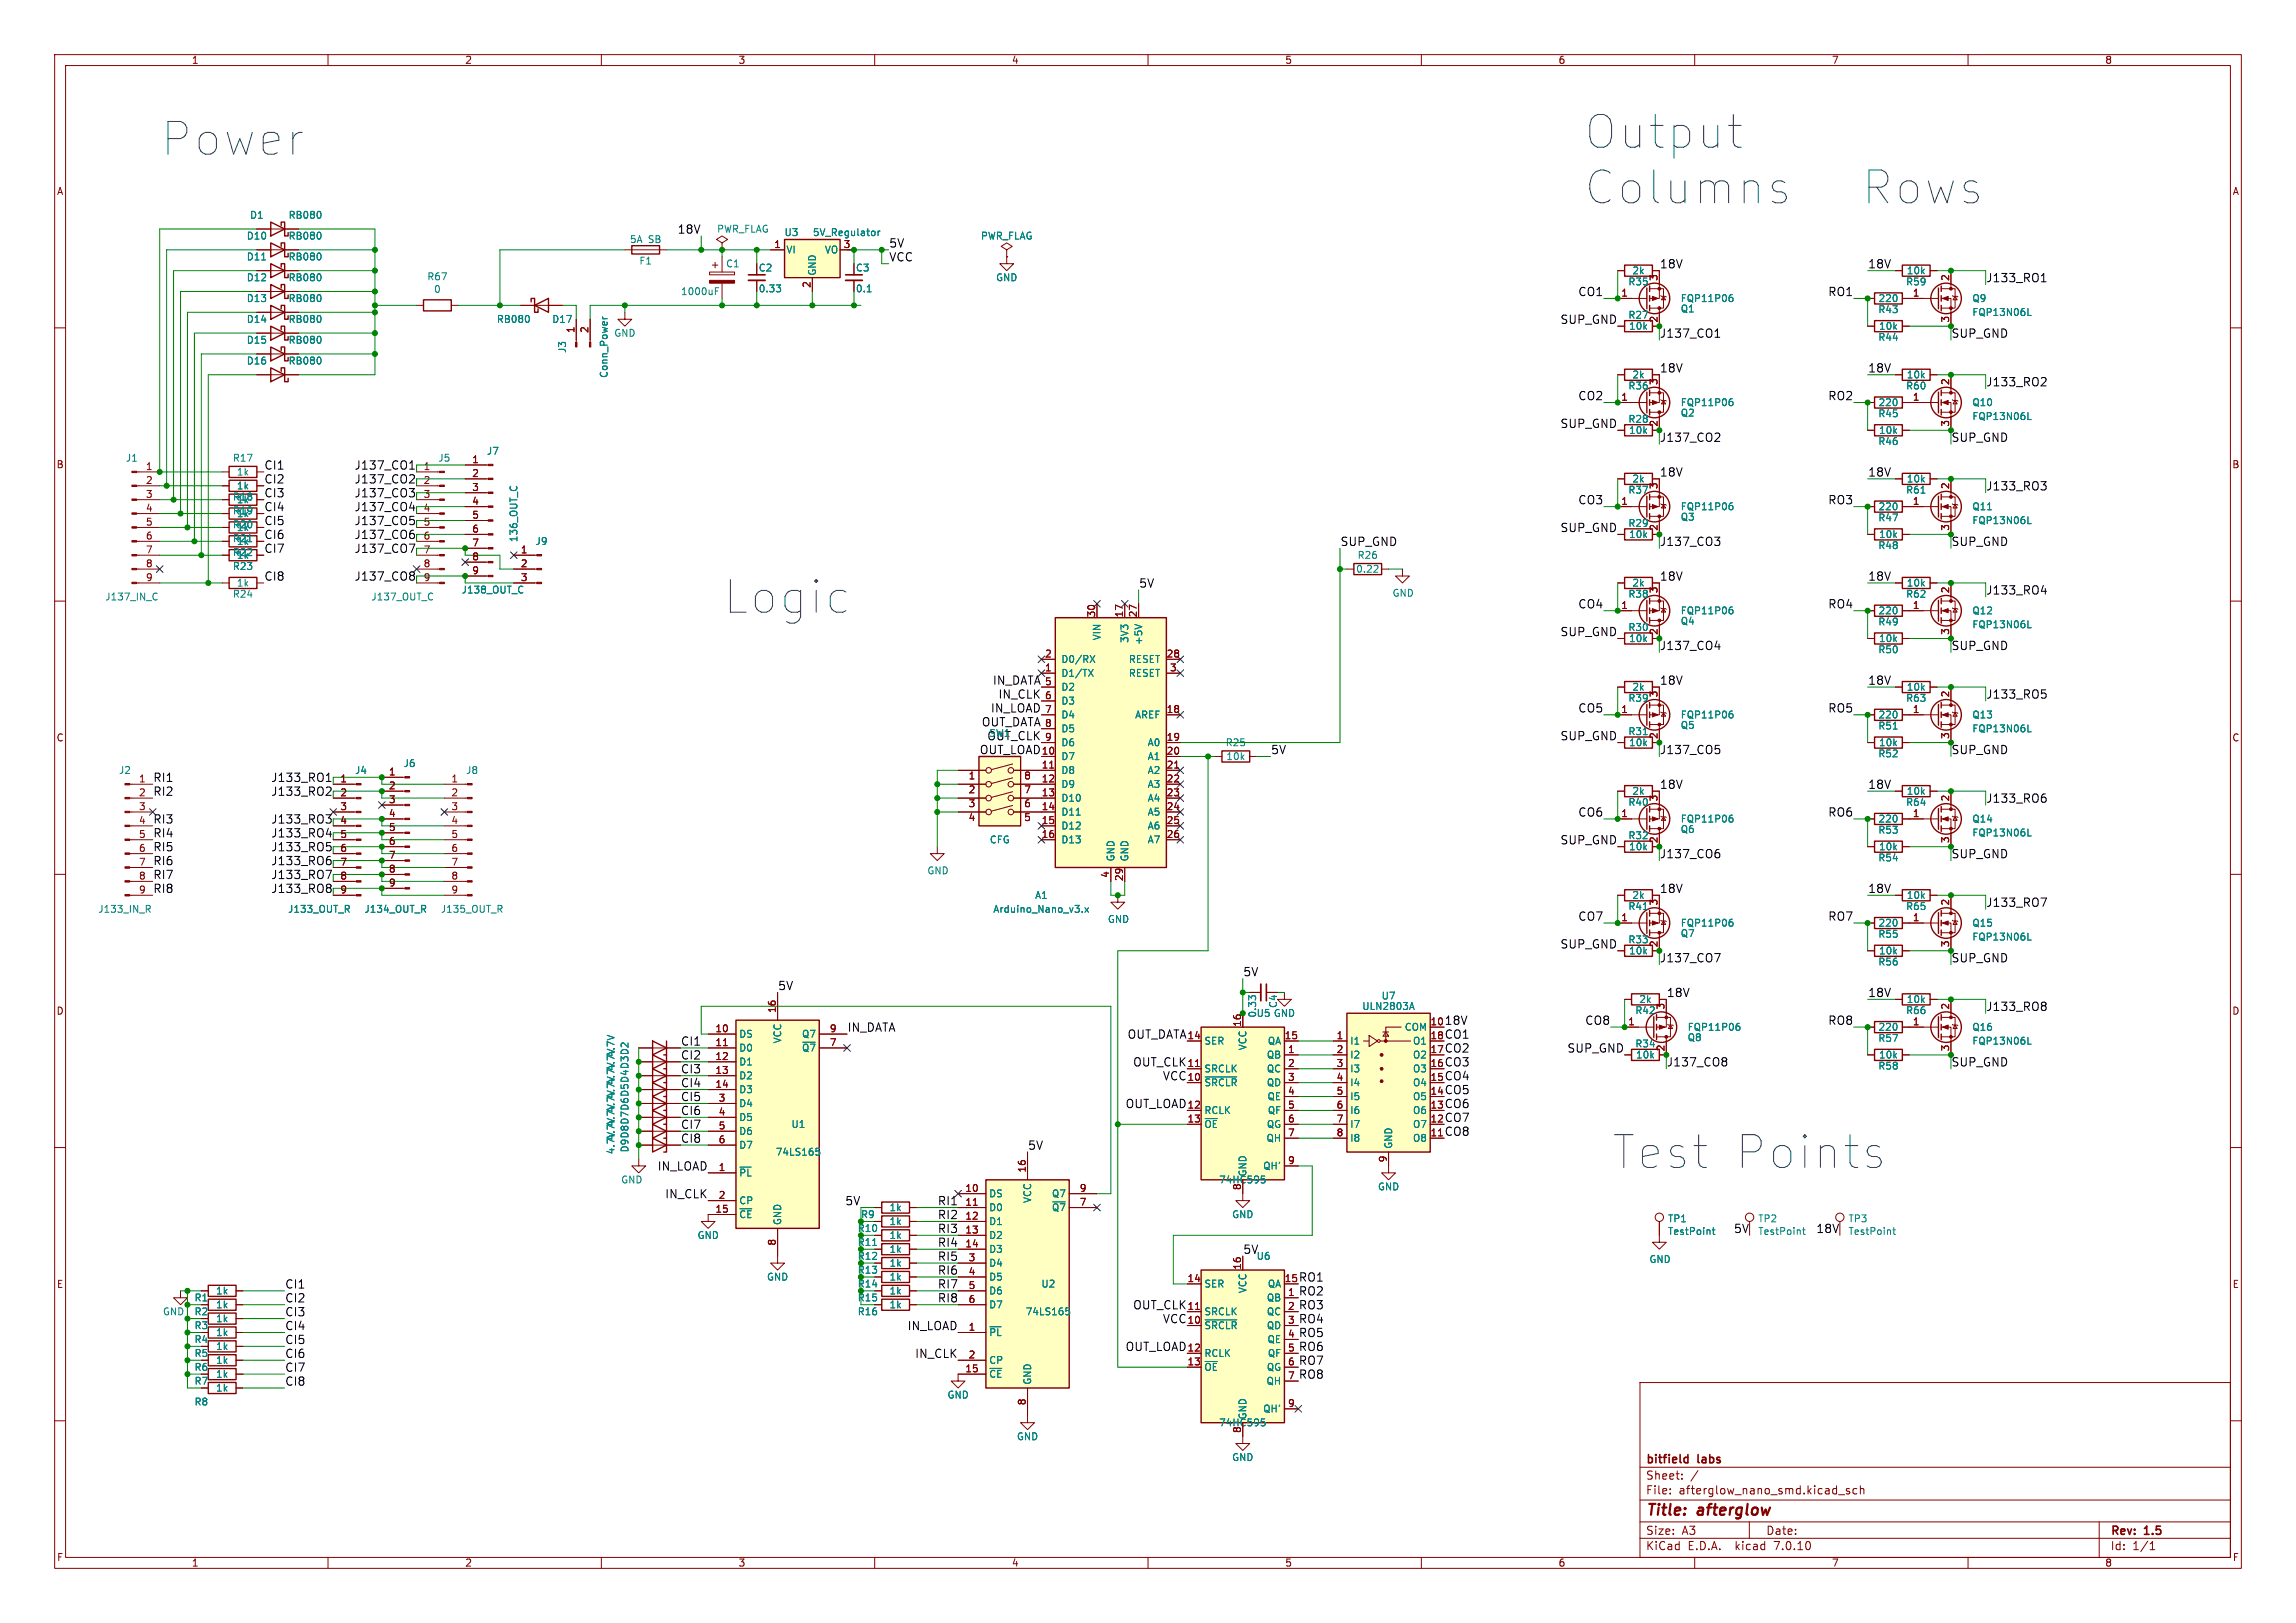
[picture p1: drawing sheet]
<svg xmlns="http://www.w3.org/2000/svg" width="420mm" height="297mm" viewBox="0 0 420 297" stroke-linecap="round" stroke-linejoin="round" font-family="sans-serif">
<defs><g id="words">
<g font-size="8.3" fill="#0000c2">
<text x="29.2" y="29">Power</text>
<text x="289.6" y="27.7">Output</text>
<text x="289.6" y="37.9">Columns</text>
<text x="340.4" y="37.9">Rows</text>
<text x="132.1" y="112.8">Logic</text>
<text x="294.6" y="214.4">Test Points</text>
</g>
<g font-size="2.8" fill="#840000">
<text x="301" y="277.9">Title:</text>
<text x="310.6" y="277.9">afterglow</text>
</g>
<g font-size="2.1">
<text x="123.9" y="42.9">18V</text>
<text x="162.6" y="47.9">VCC</text>
<text x="162.6" y="45.4">5V</text>
<text x="303.5" y="49.2">18V</text>
<text x="341.6" y="49.2">18V</text>
<text x="285.4" y="59.4">SUP_GND</text>
<text x="288.6" y="54.3">CO1</text>
<text x="334.4" y="54.3">RO1</text>
<text x="303.5" y="68.3">18V</text>
<text x="341.6" y="68.3">18V</text>
<text x="288.6" y="73.3">CO2</text>
<text x="334.4" y="73.3">RO2</text>
<text x="285.4" y="78.4">SUP_GND</text>
<text x="48.3" y="88.6">CI2</text>
<text x="48.3" y="86">CI1</text>
<text x="64.8" y="88.6">J137_CO2</text>
<text x="64.8" y="86">J137_CO1</text>
<text x="303.5" y="87.3">18V</text>
<text x="341.6" y="87.3">18V</text>
<text x="48.3" y="93.7">CI4</text>
<text x="48.3" y="91.1">CI3</text>
<text x="64.8" y="91.1">J137_CO3</text>
<text x="64.8" y="93.7">J137_CO4</text>
<text x="288.6" y="92.4">CO3</text>
<text x="334.4" y="92.4">RO3</text>
<text x="48.3" y="96.2">CI5</text>
<text x="48.3" y="98.7">CI6</text>
<text x="48.3" y="101.3">CI7</text>
<text x="64.8" y="98.7">J137_CO6</text>
<text x="64.8" y="101.3">J137_CO7</text>
<text x="64.8" y="96.2">J137_CO5</text>
<text x="245.1" y="100">SUP_GND</text>
<text x="285.4" y="97.5">SUP_GND</text>
<text x="48.3" y="106.4">CI8</text>
<text x="64.8" y="106.4">J137_CO8</text>
<text x="208.3" y="107.6">5V</text>
<text x="303.5" y="106.4">18V</text>
<text x="341.6" y="106.4">18V</text>
<text x="288.6" y="111.4">CO4</text>
<text x="334.4" y="111.4">RO4</text>
<text x="285.4" y="116.5">SUP_GND</text>
<text x="181.6" y="125.4">IN_DATA</text>
<text x="303.5" y="125.4">18V</text>
<text x="341.6" y="125.4">18V</text>
<text x="181.2" y="130.5">IN_LOAD</text>
<text x="182.6" y="128">IN_CLK</text>
<text x="288.6" y="130.5">CO5</text>
<text x="334.4" y="130.5">RO5</text>
<text x="179.5" y="133">OUT_DATA</text>
<text x="180.6" y="135.6">OUT_CLK</text>
<text x="285.4" y="135.6">SUP_GND</text>
<text x="27.9" y="143.2">RI1</text>
<text x="49.6" y="143.2">J133_RO1</text>
<text x="179.2" y="138.1">OUT_LOAD</text>
<text x="232.4" y="138.1">5V</text>
<text x="27.9" y="145.7">RI2</text>
<text x="49.6" y="145.7">J133_RO2</text>
<text x="288.6" y="149.5">CO6</text>
<text x="303.5" y="144.5">18V</text>
<text x="334.4" y="149.5">RO6</text>
<text x="341.6" y="144.5">18V</text>
<text x="27.9" y="153.4">RI4</text>
<text x="27.9" y="155.9">RI5</text>
<text x="27.9" y="150.8">RI3</text>
<text x="49.6" y="153.4">J133_RO4</text>
<text x="49.6" y="150.8">J133_RO3</text>
<text x="49.6" y="155.9">J133_RO5</text>
<text x="285.4" y="154.6">SUP_GND</text>
<text x="27.9" y="158.4">RI6</text>
<text x="27.9" y="161">RI7</text>
<text x="49.6" y="158.4">J133_RO6</text>
<text x="49.6" y="161">J133_RO7</text>
<text x="27.9" y="163.5">RI8</text>
<text x="49.6" y="163.5">J133_RO8</text>
<text x="303.5" y="163.5">18V</text>
<text x="341.6" y="163.5">18V</text>
<text x="285.4" y="173.7">SUP_GND</text>
<text x="288.6" y="168.6">CO7</text>
<text x="334.4" y="168.6">RO7</text>
<text x="227.3" y="178.8">5V</text>
<text x="142.2" y="181.3">5V</text>
<text x="304.8" y="182.6">18V</text>
<text x="341.6" y="182.6">18V</text>
<text x="124.5" y="191.5">CI1</text>
<text x="154.9" y="188.9">IN_DATA</text>
<text x="206.2" y="190.2">OUT_DATA</text>
<text x="264.2" y="187.6">18V</text>
<text x="264.2" y="190.2">CO1</text>
<text x="289.9" y="187.6">CO8</text>
<text x="334.4" y="187.6">RO8</text>
<text x="124.5" y="194">CI2</text>
<text x="124.5" y="196.5">CI3</text>
<text x="207.2" y="195.3">OUT_CLK</text>
<text x="212.7" y="197.8">VCC</text>
<text x="264.2" y="197.8">CO4</text>
<text x="264.2" y="192.7">CO2</text>
<text x="264.2" y="195.3">CO3</text>
<text x="286.6" y="192.7">SUP_GND</text>
<text x="124.5" y="199.1">CI4</text>
<text x="124.5" y="201.6">CI5</text>
<text x="205.8" y="202.9">OUT_LOAD</text>
<text x="264.2" y="202.9">CO6</text>
<text x="264.2" y="200.3">CO5</text>
<text x="124.5" y="204.2">CI6</text>
<text x="124.5" y="209.2">CI8</text>
<text x="124.5" y="206.7">CI7</text>
<text x="264.2" y="208">CO8</text>
<text x="264.2" y="205.4">CO7</text>
<text x="120.2" y="214.3">IN_LOAD</text>
<text x="188" y="210.5">5V</text>
<text x="121.6" y="219.4">IN_CLK</text>
<text x="154.6" y="220.7">5V</text>
<text x="171.4" y="220.7">RI1</text>
<text x="171.4" y="223.2">RI2</text>
<text x="171.4" y="225.7">RI3</text>
<text x="317.1" y="225.7">5V</text>
<text x="332.2" y="225.7">18V</text>
<text x="171.4" y="233.4">RI6</text>
<text x="171.4" y="228.3">RI4</text>
<text x="171.4" y="230.8">RI5</text>
<text x="227.3" y="229.6">5V</text>
<text x="52.1" y="235.9">CI1</text>
<text x="52.1" y="238.4">CI2</text>
<text x="171.4" y="235.9">RI7</text>
<text x="171.4" y="238.4">RI8</text>
<text x="207.2" y="239.7">OUT_CLK</text>
<text x="237.5" y="234.6">RO1</text>
<text x="237.5" y="237.2">RO2</text>
<text x="237.5" y="239.7">RO3</text>
<text x="52.1" y="243.5">CI4</text>
<text x="52.1" y="241">CI3</text>
<text x="166" y="243.5">IN_LOAD</text>
<text x="212.7" y="242.3">VCC</text>
<text x="237.5" y="242.3">RO4</text>
<text x="237.5" y="244.8">RO5</text>
<text x="52.1" y="251.1">CI7</text>
<text x="52.1" y="248.6">CI6</text>
<text x="52.1" y="246.1">CI5</text>
<text x="167.3" y="248.6">IN_CLK</text>
<text x="205.8" y="247.3">OUT_LOAD</text>
<text x="237.5" y="249.9">RO7</text>
<text x="237.5" y="247.3">RO6</text>
<text x="52.1" y="253.7">CI8</text>
<text x="237.5" y="252.4">RO8</text>
</g>
<g font-size="2.1" fill="#008400">
<text x="363.2" y="51.8">J133_RO1</text>
<text x="303.5" y="61.9">J137_CO1</text>
<text x="356.9" y="61.9">SUP_GND</text>
<text x="363.2" y="70.8">J133_RO2</text>
<text x="303.5" y="81">J137_CO2</text>
<text x="356.9" y="81">SUP_GND</text>
<text x="363.2" y="89.9">J133_RO3</text>
<text x="303.5" y="100">J137_CO3</text>
<text x="356.9" y="100">SUP_GND</text>
<text x="363.2" y="108.9">J133_RO4</text>
<text x="303.5" y="119.1">J137_CO4</text>
<text x="356.9" y="119.1">SUP_GND</text>
<text x="363.2" y="128">J133_RO5</text>
<text x="303.5" y="138.1">J137_CO5</text>
<text x="356.9" y="138.1">SUP_GND</text>
<text x="363.2" y="147">J133_RO6</text>
<text x="303.5" y="157.2">J137_CO6</text>
<text x="356.9" y="157.2">SUP_GND</text>
<text x="363.2" y="166.1">J133_RO7</text>
<text x="303.5" y="176.2">J137_CO7</text>
<text x="356.9" y="176.2">SUP_GND</text>
<text x="363.2" y="185.1">J133_RO8</text>
<text x="304.8" y="195.3">J137_CO8</text>
<text x="356.9" y="195.3">SUP_GND</text>
</g>
<g font-size="2.1" fill="#840000">
<text x="301" y="268.2">bitfield</text>
<text x="310.7" y="268.2">labs</text>
<text x="301" y="273.7">File:</text>
<text x="301" y="271">Sheet:</text>
<text x="307.1" y="273.7">afterglow_nano_smd.kicad_sch</text>
<text x="301" y="281.1">Size:</text>
<text x="307.6" y="281.1">A3</text>
<text x="323" y="281.1">Date:</text>
<text x="386" y="281.3">Rev:</text>
<text x="392.4" y="281.3">1.5</text>
<text x="301" y="283.9">KiCad</text>
<text x="308.7" y="283.9">E.D.A.</text>
<text x="317.6" y="283.9">kicad</text>
<text x="324.8" y="283.9">7.0.10</text>
<text x="386" y="283.9">Id:</text>
<text x="390.1" y="283.9">1/1</text>
</g>
<g font-size="1.8" fill="#840000">
<text x="35" y="11.9">1</text>
<text x="85" y="11.9">2</text>
<text x="135" y="11.9">3</text>
<text x="185" y="11.9">4</text>
<text x="235" y="11.9">5</text>
<text x="285" y="11.9">6</text>
<text x="335" y="11.9">7</text>
<text x="385" y="11.9">8</text>
<text x="10.3" y="35.9">A</text>
<text x="408.3" y="35.9">A</text>
<text x="141.5" y="45.5">1</text>
<text x="154.2" y="45.5">3</text>
<text x="138.7" y="49.9">C2</text>
<text x="148.3" y="52.8" transform="rotate(-90 148.3 52.8)">2</text>
<text x="156.5" y="49.9">C3</text>
<text x="303.3" y="51.5" transform="rotate(-90 303.3 51.5)">3</text>
<text x="356.6" y="51.5" transform="rotate(-90 356.6 51.5)">2</text>
<text x="296.5" y="54.4">1</text>
<text x="303.3" y="59.1" transform="rotate(-90 303.3 59.1)">2</text>
<text x="349.8" y="54.4">1</text>
<text x="356.6" y="59.1" transform="rotate(-90 356.6 59.1)">3</text>
<text x="105.2" y="61" transform="rotate(-90 105.2 61)">1</text>
<text x="107.7" y="61" transform="rotate(-90 107.7 61)">2</text>
<text x="303.3" y="70.6" transform="rotate(-90 303.3 70.6)">3</text>
<text x="356.6" y="70.6" transform="rotate(-90 356.6 70.6)">2</text>
<text x="296.5" y="73.4">1</text>
<text x="349.8" y="73.4">1</text>
<text x="303.3" y="78.2" transform="rotate(-90 303.3 78.2)">2</text>
<text x="356.6" y="78.2" transform="rotate(-90 356.6 78.2)">3</text>
<text x="10.3" y="85.9">B</text>
<text x="26.6" y="86.1">1</text>
<text x="26.6" y="88.6">2</text>
<text x="77.4" y="86.1">1</text>
<text x="77.4" y="88.6">2</text>
<text x="86.3" y="84.8">1</text>
<text x="86.3" y="87.4">2</text>
<text x="86.3" y="89.9">3</text>
<text x="303.3" y="89.6" transform="rotate(-90 303.3 89.6)">3</text>
<text x="356.6" y="89.6" transform="rotate(-90 356.6 89.6)">2</text>
<text x="408.2" y="85.9">B</text>
<text x="26.6" y="91.2">3</text>
<text x="26.6" y="93.7">4</text>
<text x="77.4" y="91.2">3</text>
<text x="77.4" y="93.7">4</text>
<text x="86.3" y="92.5">4</text>
<text x="86.3" y="95">5</text>
<text x="296.5" y="92.5">1</text>
<text x="349.8" y="92.5">1</text>
<text x="26.6" y="96.3">5</text>
<text x="26.6" y="98.8">6</text>
<text x="26.6" y="101.3">7</text>
<text x="77.4" y="96.3">5</text>
<text x="77.4" y="98.8">6</text>
<text x="77.4" y="101.3">7</text>
<text x="86.3" y="97.5">6</text>
<text x="86.3" y="100.1">7</text>
<text x="95.2" y="101.3">1</text>
<text x="303.3" y="97.2" transform="rotate(-90 303.3 97.2)">2</text>
<text x="356.6" y="97.2" transform="rotate(-90 356.6 97.2)">3</text>
<text x="26.6" y="103.9">8</text>
<text x="26.6" y="106.4">9</text>
<text x="77.4" y="103.9">8</text>
<text x="77.4" y="106.4">9</text>
<text x="86.3" y="102.6">8</text>
<text x="86.3" y="105.2">9</text>
<text x="95.2" y="103.9">2</text>
<text x="95.2" y="106.4">3</text>
<text x="200.4" y="113.1" transform="rotate(-90 200.4 113.1)">30</text>
<text x="205.5" y="113.1" transform="rotate(-90 205.5 113.1)">17</text>
<text x="208" y="113.1" transform="rotate(-90 208 113.1)">27</text>
<text x="296.5" y="111.5">1</text>
<text x="303.3" y="108.7" transform="rotate(-90 303.3 108.7)">3</text>
<text x="349.8" y="111.5">1</text>
<text x="356.6" y="108.7" transform="rotate(-90 356.6 108.7)">2</text>
<text x="303.3" y="116.3" transform="rotate(-90 303.3 116.3)">2</text>
<text x="356.6" y="116.3" transform="rotate(-90 356.6 116.3)">3</text>
<text x="191.1" y="122.9">1</text>
<text x="191.1" y="120.4">2</text>
<text x="191.1" y="125.5">5</text>
<text x="213.3" y="120.4">28</text>
<text x="213.9" y="122.9">3</text>
<text x="191.1" y="128">6</text>
<text x="191.1" y="130.6">7</text>
<text x="213.3" y="130.6">18</text>
<text x="296.5" y="130.6">1</text>
<text x="303.3" y="127.7" transform="rotate(-90 303.3 127.7)">3</text>
<text x="349.8" y="130.6">1</text>
<text x="356.6" y="127.7" transform="rotate(-90 356.6 127.7)">2</text>
<text x="10.3" y="135.9">C</text>
<text x="191.1" y="133.1">8</text>
<text x="191.1" y="135.6">9</text>
<text x="213.3" y="135.6">19</text>
<text x="303.3" y="135.3" transform="rotate(-90 303.3 135.3)">2</text>
<text x="356.6" y="135.3" transform="rotate(-90 356.6 135.3)">3</text>
<text x="408.2" y="135.9">C</text>
<text x="25.3" y="143.3">1</text>
<text x="62.2" y="143.3">1</text>
<text x="71" y="142">1</text>
<text x="82.5" y="143.3">1</text>
<text x="177.1" y="143">1</text>
<text x="187.3" y="143">8</text>
<text x="190.5" y="138.2">10</text>
<text x="190.5" y="140.7">11</text>
<text x="190.5" y="143.3">12</text>
<text x="213.3" y="138.2">20</text>
<text x="213.3" y="140.7">21</text>
<text x="213.3" y="143.3">22</text>
<text x="25.3" y="145.8">2</text>
<text x="25.3" y="148.3">3</text>
<text x="62.2" y="145.8">2</text>
<text x="62.2" y="148.3">3</text>
<text x="71" y="144.5">2</text>
<text x="71" y="147.1">3</text>
<text x="71" y="149.6">4</text>
<text x="82.5" y="145.8">2</text>
<text x="82.5" y="148.3">3</text>
<text x="177.1" y="145.5">2</text>
<text x="177.1" y="148">3</text>
<text x="187.3" y="148">6</text>
<text x="187.3" y="145.5">7</text>
<text x="190.5" y="145.8">13</text>
<text x="190.5" y="148.3">14</text>
<text x="213.3" y="145.8">23</text>
<text x="213.3" y="148.3">24</text>
<text x="296.5" y="149.6">1</text>
<text x="303.3" y="146.8" transform="rotate(-90 303.3 146.8)">3</text>
<text x="349.8" y="149.6">1</text>
<text x="356.6" y="146.8" transform="rotate(-90 356.6 146.8)">2</text>
<text x="25.3" y="150.9">4</text>
<text x="25.3" y="153.4">5</text>
<text x="25.3" y="156">6</text>
<text x="62.2" y="150.9">4</text>
<text x="62.2" y="153.4">5</text>
<text x="62.2" y="156">6</text>
<text x="71" y="152.1">5</text>
<text x="71" y="154.7">6</text>
<text x="82.5" y="150.9">4</text>
<text x="82.5" y="153.4">5</text>
<text x="82.5" y="156">6</text>
<text x="177.1" y="150.6">4</text>
<text x="187.3" y="150.6">5</text>
<text x="190.5" y="150.9">15</text>
<text x="190.5" y="153.4">16</text>
<text x="213.3" y="150.9">25</text>
<text x="213.3" y="153.4">26</text>
<text x="303.3" y="154.4" transform="rotate(-90 303.3 154.4)">2</text>
<text x="356.6" y="154.4" transform="rotate(-90 356.6 154.4)">3</text>
<text x="25.3" y="158.5">7</text>
<text x="25.3" y="161">8</text>
<text x="62.2" y="158.5">7</text>
<text x="62.2" y="161">8</text>
<text x="71" y="157.2">7</text>
<text x="71" y="159.8">8</text>
<text x="82.5" y="158.5">7</text>
<text x="82.5" y="161">8</text>
<text x="202.9" y="160.7" transform="rotate(-90 202.9 160.7)">4</text>
<text x="205.5" y="161.3" transform="rotate(-90 205.5 161.3)">29</text>
<text x="25.3" y="163.6">9</text>
<text x="62.2" y="163.6">9</text>
<text x="71" y="162.3">9</text>
<text x="82.5" y="163.6">9</text>
<text x="303.3" y="165.8" transform="rotate(-90 303.3 165.8)">3</text>
<text x="356.6" y="165.8" transform="rotate(-90 356.6 165.8)">2</text>
<text x="296.5" y="168.7">1</text>
<text x="303.3" y="173.4" transform="rotate(-90 303.3 173.4)">2</text>
<text x="349.8" y="168.7">1</text>
<text x="356.6" y="173.4" transform="rotate(-90 356.6 173.4)">3</text>
<text x="10.3" y="185.9">D</text>
<text x="142" y="185.5" transform="rotate(-90 142 185.5)">16</text>
<text x="304.5" y="184.9" transform="rotate(-90 304.5 184.9)">3</text>
<text x="356.6" y="184.9" transform="rotate(-90 356.6 184.9)">2</text>
<text x="408.2" y="185.9">D</text>
<text x="130.8" y="189">10</text>
<text x="130.8" y="191.5">11</text>
<text x="151.7" y="191.5">7</text>
<text x="151.7" y="189">9</text>
<text x="217.1" y="190.2">14</text>
<text x="227.1" y="188" transform="rotate(-90 227.1 188)">16</text>
<text x="234.9" y="190.2">15</text>
<text x="244.4" y="190.2">1</text>
<text x="261.6" y="187.7">10</text>
<text x="261.6" y="190.2">18</text>
<text x="297.7" y="187.7">1</text>
<text x="349.8" y="187.7">1</text>
<text x="130.8" y="194.1">12</text>
<text x="130.8" y="196.6">13</text>
<text x="217.1" y="197.9">10</text>
<text x="217.1" y="195.3">11</text>
<text x="235.5" y="192.8">1</text>
<text x="235.5" y="195.3">2</text>
<text x="235.5" y="197.9">3</text>
<text x="244.4" y="192.8">2</text>
<text x="244.4" y="195.3">3</text>
<text x="244.4" y="197.9">4</text>
<text x="261.6" y="197.9">15</text>
<text x="261.6" y="195.3">16</text>
<text x="261.6" y="192.8">17</text>
<text x="304.5" y="192.5" transform="rotate(-90 304.5 192.5)">2</text>
<text x="356.6" y="192.5" transform="rotate(-90 356.6 192.5)">3</text>
<text x="130.8" y="199.1">14</text>
<text x="131.4" y="201.7">3</text>
<text x="217.1" y="202.9">12</text>
<text x="235.5" y="200.4">4</text>
<text x="235.5" y="202.9">5</text>
<text x="244.4" y="200.4">5</text>
<text x="244.4" y="202.9">6</text>
<text x="261.6" y="202.9">13</text>
<text x="261.6" y="200.4">14</text>
<text x="131.4" y="204.2">4</text>
<text x="131.4" y="206.8">5</text>
<text x="131.4" y="209.3">6</text>
<text x="217.1" y="205.5">13</text>
<text x="235.5" y="205.5">6</text>
<text x="235.5" y="208">7</text>
<text x="244.4" y="205.5">7</text>
<text x="244.4" y="208">8</text>
<text x="261.6" y="208">11</text>
<text x="261.6" y="205.5">12</text>
<text x="131.4" y="214.4">1</text>
<text x="187.7" y="214.7" transform="rotate(-90 187.7 214.7)">16</text>
<text x="235.5" y="213.1">9</text>
<text x="253.7" y="212.8" transform="rotate(-90 253.7 212.8)">9</text>
<text x="130.8" y="222">15</text>
<text x="131.4" y="219.5">2</text>
<text x="176.5" y="218.2">10</text>
<text x="176.5" y="220.7">11</text>
<text x="197.4" y="220.7">7</text>
<text x="197.4" y="218.2">9</text>
<text x="227.1" y="217.9" transform="rotate(-90 227.1 217.9)">8</text>
<text x="176.5" y="223.3">12</text>
<text x="176.5" y="225.8">13</text>
<text x="142" y="228" transform="rotate(-90 142 228)">8</text>
<text x="176.5" y="228.3">14</text>
<text x="177.1" y="230.9">3</text>
<text x="177.1" y="233.4">4</text>
<text x="227.1" y="232.5" transform="rotate(-90 227.1 232.5)">16</text>
<text x="10.3" y="235.9">E</text>
<text x="177.1" y="236">5</text>
<text x="177.1" y="238.5">6</text>
<text x="217.1" y="239.8">11</text>
<text x="217.1" y="234.7">14</text>
<text x="234.9" y="234.7">15</text>
<text x="235.5" y="237.2">1</text>
<text x="235.5" y="239.8">2</text>
<text x="408.3" y="235.9">E</text>
<text x="35.5" y="240.9">R2</text>
<text x="35.5" y="246">R4</text>
<text x="177.1" y="243.6">1</text>
<text x="217.1" y="242.3">10</text>
<text x="235.5" y="242.3">3</text>
<text x="235.5" y="244.9">4</text>
<text x="35.5" y="251.1">R6</text>
<text x="176.5" y="251.2">15</text>
<text x="177.1" y="248.7">2</text>
<text x="217.1" y="247.4">12</text>
<text x="217.1" y="249.9">13</text>
<text x="235.5" y="247.4">5</text>
<text x="235.5" y="249.9">6</text>
<text x="35.5" y="253.6">R7</text>
<text x="187.7" y="257.2" transform="rotate(-90 187.7 257.2)">8</text>
<text x="235.5" y="252.5">7</text>
<text x="235.5" y="257.6">9</text>
<text x="227.1" y="262.3" transform="rotate(-90 227.1 262.3)">8</text>
<text x="10.3" y="285.9">F</text>
<text x="35" y="286.9">1</text>
<text x="85" y="286.9">2</text>
<text x="135" y="286.9">3</text>
<text x="185" y="286.9">4</text>
<text x="235" y="286.9">5</text>
<text x="285" y="286.9">6</text>
<text x="335" y="286.9">7</text>
<text x="385" y="286.9">8</text>
<text x="408.3" y="285.9">F</text>
</g>
<g font-size="1.8" fill="#008484">
<text x="45.6" y="40.2">D1</text>
<text x="52.7" y="40.2">RB080</text>
<text x="45" y="44">D10</text>
<text x="45" y="47.9">D11</text>
<text x="52.7" y="44">RB080</text>
<text x="52.7" y="47.9">RB080</text>
<text x="115.1" y="44.7">5A</text>
<text x="118.6" y="44.7">SB</text>
<text x="131.1" y="42.8">PWR_FLAG</text>
<text x="143.4" y="43.4">U3</text>
<text x="143.8" y="46.6">VI</text>
<text x="148.6" y="43.4">5V_Regulator</text>
<text x="150.8" y="46.6">VO</text>
<text x="179.3" y="44">PWR_FLAG</text>
<text x="45" y="51.7">D12</text>
<text x="52.7" y="51.7">RB080</text>
<text x="78.1" y="51.5">R67</text>
<text x="79.3" y="53.8">0</text>
<text x="116.9" y="48.6">F1</text>
<text x="132.7" y="49.1">C1</text>
<text x="138.7" y="53.7">0.33</text>
<text x="149.5" y="50.5" transform="rotate(-90 149.5 50.5)">GND</text>
<text x="156.5" y="53.7">0.1</text>
<text x="182.1" y="51.7">GND</text>
<text x="297.8" y="52.4">R35</text>
<text x="298.5" y="50.4">2k</text>
<text x="348.6" y="52.4">R59</text>
<text x="348.7" y="50.4">10k</text>
<text x="45" y="59.3">D14</text>
<text x="45" y="55.5">D13</text>
<text x="52.7" y="59.3">RB080</text>
<text x="52.7" y="55.5">RB080</text>
<text x="90.8" y="59.3">RB080</text>
<text x="100.9" y="59.3">D17</text>
<text x="124.5" y="54.2">1000uF</text>
<text x="297.8" y="58.5">R27</text>
<text x="307.4" y="57.4">Q1</text>
<text x="307.4" y="55.5">FQP11P06</text>
<text x="343.5" y="57.5">R43</text>
<text x="343.5" y="55.5">220</text>
<text x="360.7" y="55.5">Q9</text>
<text x="360.7" y="58">FQP13N06L</text>
<text x="45" y="63.1">D15</text>
<text x="52.7" y="63.1">RB080</text>
<text x="103.7" y="64.7" transform="rotate(-90 103.7 64.7)">J3</text>
<text x="112.3" y="61.8">GND</text>
<text x="297.9" y="60.6">10k</text>
<text x="343.5" y="62.6">R44</text>
<text x="343.6" y="60.6">10k</text>
<text x="45" y="66.9">D16</text>
<text x="52.7" y="66.9">RB080</text>
<text x="111.4" y="69.3" transform="rotate(-90 111.4 69.3)">Conn_Power</text>
<text x="297.8" y="71.5">R36</text>
<text x="298.5" y="69.4">2k</text>
<text x="348.6" y="71.5">R60</text>
<text x="348.7" y="69.4">10k</text>
<text x="297.8" y="77.6">R28</text>
<text x="307.4" y="76.4">Q2</text>
<text x="307.4" y="74.5">FQP11P06</text>
<text x="343.5" y="76.6">R45</text>
<text x="343.5" y="74.5">220</text>
<text x="360.7" y="74.5">Q10</text>
<text x="360.7" y="77.1">FQP13N06L</text>
<text x="89" y="83.4">J7</text>
<text x="297.9" y="79.6">10k</text>
<text x="343.5" y="81.6">R46</text>
<text x="343.6" y="79.6">10k</text>
<text x="22.9" y="84.7">J1</text>
<text x="42.5" y="84.7">R17</text>
<text x="43.2" y="89.8">1k</text>
<text x="43.2" y="87.2">1k</text>
<text x="80.1" y="84.7">J5</text>
<text x="298.5" y="88.5">2k</text>
<text x="348.7" y="88.5">10k</text>
<text x="42.5" y="91.8">R18</text>
<text x="42.5" y="94.3">R19</text>
<text x="43.2" y="94.8">1k</text>
<text x="43.2" y="92.3">1k</text>
<text x="297.8" y="90.5">R37</text>
<text x="307.4" y="95.5">Q3</text>
<text x="307.4" y="93.6">FQP11P06</text>
<text x="343.5" y="95.6">R47</text>
<text x="343.5" y="93.6">220</text>
<text x="348.6" y="90.5">R61</text>
<text x="360.7" y="93.6">Q11</text>
<text x="42.5" y="99.4">R21</text>
<text x="42.5" y="96.9">R20</text>
<text x="42.5" y="102">R22</text>
<text x="43.2" y="97.4">1k</text>
<text x="43.2" y="99.9">1k</text>
<text x="94.8" y="99.3" transform="rotate(-90 94.8 99.3)">136_OUT_C</text>
<text x="97.9" y="99.9">J9</text>
<text x="297.8" y="96.6">R29</text>
<text x="297.9" y="98.7">10k</text>
<text x="343.5" y="100.7">R48</text>
<text x="343.6" y="98.7">10k</text>
<text x="360.7" y="96.1">FQP13N06L</text>
<text x="42.5" y="104.5">R23</text>
<text x="43.2" y="107.5">1k</text>
<text x="43.2" y="102.5">1k</text>
<text x="248" y="105">0.22</text>
<text x="248.2" y="102.5">R26</text>
<text x="298.5" y="107.5">2k</text>
<text x="348.7" y="107.5">10k</text>
<text x="19.2" y="110.1">J137_IN_C</text>
<text x="42.5" y="109.6">R24</text>
<text x="67.8" y="110.1">J137_OUT_C</text>
<text x="84.4" y="108.8">J138_OUT_C</text>
<text x="254.6" y="109.4">GND</text>
<text x="297.8" y="109.6">R38</text>
<text x="307.4" y="112.6">FQP11P06</text>
<text x="343.5" y="112.6">220</text>
<text x="348.6" y="109.6">R62</text>
<text x="360.7" y="112.6">Q12</text>
<text x="201.5" y="117.3" transform="rotate(-90 201.5 117.3)">VIN</text>
<text x="206.6" y="117.8" transform="rotate(-90 206.6 117.8)">3V3</text>
<text x="209.1" y="118.1" transform="rotate(-90 209.1 118.1)">+5V</text>
<text x="297.8" y="115.7">R30</text>
<text x="297.9" y="117.7">10k</text>
<text x="307.4" y="114.5">Q4</text>
<text x="343.5" y="119.7">R50</text>
<text x="343.5" y="114.7">R49</text>
<text x="343.6" y="117.7">10k</text>
<text x="360.7" y="115.2">FQP13N06L</text>
<text x="194.1" y="124.1">D1/TX</text>
<text x="194.1" y="121.5">D0/RX</text>
<text x="206.4" y="121.5">RESET</text>
<text x="206.4" y="124.1">RESET</text>
<text x="194.1" y="126.6">D2</text>
<text x="194.1" y="129.1">D3</text>
<text x="194.1" y="131.7">D4</text>
<text x="207.5" y="131.7">AREF</text>
<text x="297.8" y="128.6">R39</text>
<text x="298.5" y="126.6">2k</text>
<text x="307.4" y="131.7">FQP11P06</text>
<text x="343.5" y="131.7">220</text>
<text x="348.6" y="128.6">R63</text>
<text x="348.7" y="126.6">10k</text>
<text x="360.7" y="131.7">Q13</text>
<text x="180.8" y="135.1">SW1</text>
<text x="194.1" y="134.2">D5</text>
<text x="194.1" y="136.8">D6</text>
<text x="209.8" y="136.8">A0</text>
<text x="224.1" y="136.8">R25</text>
<text x="297.8" y="134.7">R31</text>
<text x="297.9" y="136.8">10k</text>
<text x="307.4" y="133.6">Q5</text>
<text x="343.5" y="133.7">R51</text>
<text x="343.6" y="136.8">10k</text>
<text x="360.7" y="134.2">FQP13N06L</text>
<text x="21.7" y="141.8">J2</text>
<text x="64.8" y="141.8">J4</text>
<text x="73.7" y="140.6">J6</text>
<text x="85.2" y="141.8">J8</text>
<text x="194.1" y="139.3">D7</text>
<text x="194.1" y="141.8">D8</text>
<text x="209.8" y="139.3">A1</text>
<text x="209.8" y="141.8">A2</text>
<text x="224.2" y="139.3">10k</text>
<text x="343.5" y="138.8">R52</text>
<text x="194.1" y="144.4">D9</text>
<text x="194.1" y="146.9">D10</text>
<text x="194.1" y="149.5">D11</text>
<text x="209.8" y="144.4">A3</text>
<text x="209.8" y="146.9">A4</text>
<text x="209.8" y="149.5">A5</text>
<text x="297.8" y="147.7">R40</text>
<text x="298.5" y="145.6">2k</text>
<text x="348.6" y="147.7">R64</text>
<text x="348.7" y="145.6">10k</text>
<text x="181" y="154.5">CFG</text>
<text x="194.1" y="152">D12</text>
<text x="194.1" y="154.5">D13</text>
<text x="209.8" y="152">A6</text>
<text x="209.8" y="154.5">A7</text>
<text x="297.8" y="153.8">R32</text>
<text x="297.9" y="155.8">10k</text>
<text x="307.4" y="152.6">Q6</text>
<text x="307.4" y="150.7">FQP11P06</text>
<text x="343.5" y="152.8">R53</text>
<text x="343.5" y="150.7">220</text>
<text x="343.6" y="155.8">10k</text>
<text x="360.7" y="150.7">Q14</text>
<text x="360.7" y="153.3">FQP13N06L</text>
<text x="169.5" y="160.2">GND</text>
<text x="204.1" y="157.7" transform="rotate(-90 204.1 157.7)">GND</text>
<text x="206.6" y="157.7" transform="rotate(-90 206.6 157.7)">GND</text>
<text x="343.5" y="157.8">R54</text>
<text x="17.9" y="167.2">J133_IN_R</text>
<text x="52.6" y="167.2">J133_OUT_R</text>
<text x="66.6" y="167.2">J134_OUT_R</text>
<text x="80.5" y="167.2">J135_OUT_R</text>
<text x="181.6" y="167.2">Arduino_Nano_v3.x</text>
<text x="189.2" y="164.7">A1</text>
<text x="297.8" y="166.7">R41</text>
<text x="298.5" y="164.7">2k</text>
<text x="348.6" y="166.7">R65</text>
<text x="348.7" y="164.7">10k</text>
<text x="202.6" y="169.1">GND</text>
<text x="297.8" y="172.8">R33</text>
<text x="307.4" y="171.7">Q7</text>
<text x="307.4" y="169.8">FQP11P06</text>
<text x="343.5" y="171.8">R55</text>
<text x="343.5" y="169.8">220</text>
<text x="360.7" y="169.8">Q15</text>
<text x="360.7" y="172.3">FQP13N06L</text>
<text x="297.9" y="174.9">10k</text>
<text x="343.5" y="176.9">R56</text>
<text x="343.6" y="174.9">10k</text>
<text x="233.8" y="184.6" transform="rotate(-90 233.8 184.6)">C4</text>
<text x="249.1" y="185">ULN2803A</text>
<text x="252.6" y="183.1">U7</text>
<text x="299" y="185.8">R42</text>
<text x="299.8" y="183.7">2k</text>
<text x="348.6" y="185.8">R66</text>
<text x="348.7" y="183.7">10k</text>
<text x="135.1" y="190.1">DS</text>
<text x="143.1" y="191" transform="rotate(-90 143.1 191)">VCC</text>
<text x="146.6" y="190.1">Q7</text>
<text x="220.2" y="191.4">SER</text>
<text x="229.8" y="186.3">U5 GND</text>
<text x="230" y="186.3" transform="rotate(-90 230 186.3)">0.33</text>
<text x="231.8" y="191.4">QA</text>
<text x="246.9" y="191.4">I1</text>
<text x="256.9" y="188.8">COM</text>
<text x="258.4" y="191.4">O1</text>
<text x="299" y="191.9">R34</text>
<text x="308.6" y="190.7">Q8</text>
<text x="308.6" y="188.8">FQP11P06</text>
<text x="343.5" y="190.9">R57</text>
<text x="343.5" y="188.8">220</text>
<text x="360.7" y="188.8">Q16</text>
<text x="360.7" y="191.4">FQP13N06L</text>
<text x="112.6" y="196.1" transform="rotate(-90 112.6 196.1)">4.7V</text>
<text x="135.1" y="192.6">D0</text>
<text x="135.1" y="195.2">D1</text>
<text x="135.1" y="197.7">D2</text>
<text x="146.6" y="192.6">~{Q7}</text>
<text x="220.2" y="196.4">SRCLK</text>
<text x="228.2" y="192.3" transform="rotate(-90 228.2 192.3)">VCC</text>
<text x="231.6" y="193.9">QB</text>
<text x="231.6" y="196.4">QC</text>
<text x="246.9" y="193.9">I2</text>
<text x="246.9" y="196.4">I3</text>
<text x="258.4" y="196.4">O3</text>
<text x="258.4" y="193.9">O2</text>
<text x="299.2" y="193.9">10k</text>
<text x="343.5" y="195.9">R58</text>
<text x="343.6" y="193.9">10k</text>
<text x="112.6" y="203.7" transform="rotate(-90 112.6 203.7)">4.7V</text>
<text x="135.1" y="200.3">D3</text>
<text x="135.1" y="202.8">D4</text>
<text x="220.2" y="199">~{SRCLR}</text>
<text x="231.6" y="199">QD</text>
<text x="231.8" y="201.5">QE</text>
<text x="246.9" y="199">I4</text>
<text x="246.9" y="201.5">I5</text>
<text x="258.4" y="201.5">O5</text>
<text x="258.4" y="199">O4</text>
<text x="112.6" y="208.8" transform="rotate(-90 112.6 208.8)">4.7V</text>
<text x="135.1" y="205.3">D5</text>
<text x="135.1" y="207.9">D6</text>
<text x="144.7" y="206.6">U1</text>
<text x="220.2" y="204.1">RCLK</text>
<text x="220.2" y="206.6">~{OE}</text>
<text x="231.6" y="209.1">QH</text>
<text x="231.6" y="206.6">QG</text>
<text x="231.8" y="204.1">QF</text>
<text x="246.9" y="204.1">I6</text>
<text x="246.9" y="206.6">I7</text>
<text x="246.9" y="209.1">I8</text>
<text x="258.4" y="209.1">O8</text>
<text x="258.4" y="206.6">O7</text>
<text x="258.4" y="204.1">O6</text>
<text x="112.6" y="211.3" transform="rotate(-90 112.6 211.3)">4.7V</text>
<text x="115.2" y="211" transform="rotate(-90 115.2 211)">D9D8D7D6D5D4D3D2</text>
<text x="135.1" y="215.5">~{PL}</text>
<text x="135.1" y="210.4">D7</text>
<text x="141.8" y="211.7">74LS165</text>
<text x="228.2" y="215.4" transform="rotate(-90 228.2 215.4)">GND</text>
<text x="231" y="214.2">QH'</text>
<text x="254.9" y="210.3" transform="rotate(-90 254.9 210.3)">GND</text>
<text x="113.5" y="216.8">GND</text>
<text x="135.1" y="220.6">CP</text>
<text x="162.6" y="221.8">1k</text>
<text x="180.8" y="219.3">DS</text>
<text x="180.8" y="221.8">D0</text>
<text x="188.8" y="220.2" transform="rotate(-90 188.8 220.2)">VCC</text>
<text x="192.3" y="221.8">~{Q7}</text>
<text x="192.3" y="219.3">Q7</text>
<text x="222.9" y="216.8">74HC595</text>
<text x="252" y="218">GND</text>
<text x="127.5" y="226.9">GND</text>
<text x="135.1" y="223.1">~{CE}</text>
<text x="143.1" y="224.3" transform="rotate(-90 143.1 224.3)">GND</text>
<text x="156.8" y="225.7">R10</text>
<text x="157.4" y="223.1">R9</text>
<text x="162.6" y="224.4">1k</text>
<text x="162.6" y="226.9">1k</text>
<text x="180.8" y="224.4">D1</text>
<text x="180.8" y="226.9">D2</text>
<text x="225.3" y="223.1">GND</text>
<text x="305" y="223.9">TP1</text>
<text x="305" y="226.2">TestPoint</text>
<text x="321.5" y="223.9">TP2</text>
<text x="321.5" y="226.2">TestPoint</text>
<text x="338" y="223.9">TP3</text>
<text x="338" y="226.2">TestPoint</text>
<text x="156.8" y="228.2">R11</text>
<text x="156.8" y="230.7">R12</text>
<text x="156.8" y="233.3">R13</text>
<text x="162.6" y="229.5">1k</text>
<text x="162.6" y="232">1k</text>
<text x="180.8" y="229.5">D3</text>
<text x="180.8" y="232">D4</text>
<text x="229.8" y="230.7">U6</text>
<text x="301.6" y="231.3">GND</text>
<text x="35.5" y="238.4">R1</text>
<text x="39.4" y="237.1">1k</text>
<text x="39.4" y="239.6">1k</text>
<text x="140.2" y="234.5">GND</text>
<text x="156.8" y="238.4">R15</text>
<text x="156.8" y="235.8">R14</text>
<text x="162.6" y="239.6">1k</text>
<text x="162.6" y="237.1">1k</text>
<text x="162.6" y="234.5">1k</text>
<text x="180.8" y="234.5">D5</text>
<text x="180.8" y="237.1">D6</text>
<text x="180.8" y="239.6">D7</text>
<text x="190.4" y="235.8">U2</text>
<text x="220.2" y="235.8">SER</text>
<text x="228.2" y="236.7" transform="rotate(-90 228.2 236.7)">VCC</text>
<text x="231.6" y="238.4">QB</text>
<text x="231.8" y="235.8">QA</text>
<text x="29.7" y="240.9">GND</text>
<text x="35.5" y="243.4">R3</text>
<text x="39.4" y="244.7">1k</text>
<text x="39.4" y="242.2">1k</text>
<text x="156.8" y="240.9">R16</text>
<text x="180.8" y="244.7">~{PL}</text>
<text x="187.5" y="240.9">74LS165</text>
<text x="220.2" y="243.4">~{SRCLR}</text>
<text x="220.2" y="240.9">SRCLK</text>
<text x="231.6" y="240.9">QC</text>
<text x="231.6" y="243.4">QD</text>
<text x="231.8" y="246">QE</text>
<text x="35.5" y="248.5">R5</text>
<text x="39.4" y="249.8">1k</text>
<text x="39.4" y="247.2">1k</text>
<text x="180.8" y="249.8">CP</text>
<text x="220.2" y="248.5">RCLK</text>
<text x="220.2" y="251.1">~{OE}</text>
<text x="231.6" y="251.1">QG</text>
<text x="231.8" y="248.5">QF</text>
<text x="35.5" y="257.4">R8</text>
<text x="39.4" y="252.3">1k</text>
<text x="39.4" y="254.9">1k</text>
<text x="173.2" y="256.1">GND</text>
<text x="180.8" y="252.3">~{CE}</text>
<text x="188.8" y="253.5" transform="rotate(-90 188.8 253.5)">GND</text>
<text x="231.6" y="253.6">QH</text>
<text x="185.9" y="263.8">GND</text>
<text x="222.9" y="261.2">74HC595</text>
<text x="228.2" y="259.8" transform="rotate(-90 228.2 259.8)">GND</text>
<text x="231" y="258.7">QH'</text>
<text x="225.3" y="267.6">GND</text>
</g>
</g></defs>
<g fill="none" stroke="#840000" stroke-width=".18">
<path d="M10 10h400v277h-400zM12 12h396v273h-396zM60 10v2M110 10v2M160 10v2M210 10v2M260 10v2M310 10v2M360 10v2M10 60h2M47 49.5h7.6M47 45.7h7.6"/>
<path d="M47 53.3h7.6M47 57.2h7.6M47 41.9h7.6M76.2 55.9h1.3M82.5 55.9h1.3M95.2 55.9h7.7M105.4 58.4v4.2M107.9 58.4v4.2M114.3 57.2v1.2h1.3l-1.3 1.3-1.3-1.3h1.3M114.3 45.7h7.6M129.8 49.8h4.6v.5h-4.6zM130.3 48.5h1"/>
<path d="M130.8 48v1M132.1 44.5l1-.7-1-.6-1 .6 1 .7v1.2M132.1 45.7h.1M132.1 47v2.8M132.1 51.8v2.8M138.4 51.3v2M141 45.7h2.5M148.6 50.8v2.5M153.7 45.7h2.5M156.2 51.3v2M184.1 45.7l1.1-.6-1.1-.6-1 .6 1 .6v1.3M184.1 47h.1"/>
<path d="M184.1 47v1.3h1.3l-1.3 1.2-1.2-1.2h1.2M295.9 59.7h1.3M295.9 54.6h5.3M295.9 49.5h1.3M301.8 52.8h2.5v3.6h-2.5M302.3 49.5h1.2v5.1h-1.7M303.5 56.4v3.3M303.8 54.1l.1 .1h.8l.1 .2M304.3 54.2l.4 .7h-.8zM341.6 59.7h1.3M341.6 54.6h1.3M346.7 49.5h1.3"/>
<path d="M348 59.7h1.2M348 54.6h6.6M353.1 49.5h1.2M355.1 54.6h1.8v5.1M355.1 52.8h2.5v3.6h-2.5M356.9 49.5v3.3M357.1 54.1l.2 .1h.7l.1 .2M357.6 54.2l.4 .7h-.7zM408 60h2M47 68.6h7.6M47 64.8h7.6M47 61h7.6"/>
<path d="M295.9 68.6h1.3M295.9 73.7h5.3M295.9 78.7h1.3M301.8 71.9h2.5v3.5h-2.5M302.3 68.6h1.2v5.1h-1.7M303.5 75.4v3.3M303.8 73.2l.1 .1h.8l.1 .1M304.3 73.3l.4 .6h-.8zM341.6 73.7h1.3M341.6 78.7h1.3M346.7 68.6h1.3M348 73.7h6.6"/>
<path d="M348 78.7h1.2M353.1 68.6h1.2M355.1 73.7h1.8v5M355.1 71.9h2.5v3.5h-2.5M356.9 68.6v3.3M357.1 73.2l.2 .1h.7l.1 .1M357.6 73.3l.4 .6h-.7zM25 99.1h4.2M25 96.5h4.2M25 94h4.2M25 91.4h4.2M25 88.9h4.2"/>
<path d="M25 86.4h4.2M40.6 99.1h1.3M40.6 96.5h1.3M40.6 94h1.3M40.6 91.4h1.3M40.6 88.9h1.3M40.6 86.4h1.3M47 99.1h1.3M47 96.5h1.3M47 94h1.3M47 91.4h1.3M47 88.9h1.3"/>
<path d="M47 86.4h1.3M76.2 99.1h4.2M76.2 96.5h4.2M76.2 94h4.2M76.2 91.4h4.2M76.2 88.9h4.2M76.2 86.4h4.2M85.1 97.8h4.2M85.1 95.3h4.2M85.1 92.7h4.2M85.1 90.2h4.2M85.1 87.6h4.2"/>
<path d="M85.1 85.1h4.2M295.9 97.8h1.3M295.9 92.7h5.3M295.9 87.6h1.3M301.8 90.9h2.5v3.6h-2.5M302.3 87.6h1.2v5.1h-1.7M303.5 94.5v3.3M303.8 92.2l.1 .1h.8l.1 .2M304.3 92.3l.4 .7h-.8zM341.6 97.8h1.3M341.6 92.7h1.3M346.7 87.6h1.3"/>
<path d="M348 97.8h1.2M348 92.7h6.6M353.1 87.6h1.2M355.1 92.7h1.8v5.1M355.1 90.9h2.5v3.6h-2.5M356.9 87.6v3.3M357.1 92.2l.2 .1h.7l.1 .2M357.6 92.3l.4 .7h-.7zM10 110h2M25 106.7h4.2M25 104.1h4.2M25 101.6h4.2"/>
<path d="M40.6 106.7h1.3M40.6 101.6h1.3M47 106.7h1.3M47 101.6h1.3M76.2 106.7h4.2M76.2 104.1h4.2M76.2 101.6h4.2M85.1 105.4h4.2M85.1 102.9h4.2M85.1 100.3h4.2M94 106.7h4.2M94 104.1h4.2"/>
<path d="M94 101.6h4.2M200.7 110.5v2.5M205.7 110.5v2.5M208.3 110.5v2.5M246.4 104.1h1.2M252.7 104.1h1.3M256.5 104.1v1.3h1.3l-1.3 1.3-1.2-1.3h1.2M295.9 106.7h1.3M295.9 111.8h5.3M295.9 116.8h1.3M301.8 110h2.5v3.5h-2.5M302.3 106.7h1.2v5.1h-1.7"/>
<path d="M303.5 113.5v3.3M303.8 111.3l.1 .1h.8l.1 .1M304.3 111.4l.4 .6h-.8zM341.6 111.8h1.3M341.6 116.8h1.3M346.7 106.7h1.3M348 111.8h6.6M348 116.8h1.2M353.1 106.7h1.2M355.1 111.8h1.8v5M355.1 110h2.5v3.5h-2.5M356.9 106.7v3.3"/>
<path d="M357.1 111.3l.2 .1h.7l.1 .1M357.6 111.4l.4 .6h-.7zM408 110h2M185.2 139.8l-3.8 1M190.5 123.2h2.5M190.5 138.4h2.5M190.5 130.8h2.5M190.5 135.9h2.5M190.5 120.7h2.5M190.5 125.7h2.5M190.5 128.3h2.5M190.5 133.4h2.5"/>
<path d="M213.4 123.2h2.5M213.4 138.4h2.5M213.4 130.8h2.5M213.4 135.9h2.5M213.4 120.7h2.5M222.2 138.4h1.3M228.6 138.4h1.3M295.9 130.8h5.3M295.9 135.9h1.3M295.9 125.7h1.3M301.8 129h2.5v3.6h-2.5M302.3 125.7h1.2v5.1h-1.7"/>
<path d="M303.5 132.6v3.3M303.8 130.3l.1 .1h.8l.1 .2M304.3 130.4l.4 .7h-.8zM341.6 130.8h1.3M341.6 135.9h1.3M346.7 125.7h1.3M348 130.8h6.6M348 135.9h1.2M353.1 125.7h1.2M355.1 130.8h1.8v5.1M355.1 129h2.5v3.6h-2.5M356.9 125.7v3.3"/>
<path d="M357.1 130.3l.2 .1h.7l.1 .2M357.6 130.4l.4 .7h-.7zM10 160h2M23.7 158.8h4.2M23.7 156.2h4.2M23.7 153.7h4.2M23.7 151.1h4.2M23.7 148.6h4.2M23.7 146.1h4.2M23.7 143.5h4.2M61 158.8h4.2M61 156.2h4.2"/>
<path d="M61 153.7h4.2M61 151.1h4.2M61 148.6h4.2M61 146.1h4.2M61 143.5h4.2M69.8 157.5h4.3M69.8 154.9h4.3M69.8 152.4h4.3M69.8 149.9h4.3M69.8 147.3h4.3M69.8 144.8h4.3M69.8 142.2h4.3"/>
<path d="M81.3 158.8h4.2M81.3 156.2h4.2M81.3 153.7h4.2M81.3 151.1h4.2M81.3 148.6h4.2M81.3 146.1h4.2M81.3 143.5h4.2M171.4 154.9v1.3h1.3l-1.3 1.3-1.2-1.3h1.2M175.3 148.6h5M175.3 146.1h5M175.3 143.5h5M175.3 141h5"/>
<path d="M185.2 147.4l-3.8 1M185.2 144.9l-3.8 1M185.2 142.3l-3.8 1.1M185.4 148.6h7.6M185.4 146.1h7.6M185.4 143.5h7.6M185.4 141h7.6M190.5 153.7h2.5M190.5 151.1h2.5M192 140.6h.7M203.2 158.8v2.5M205.7 158.8v2.5"/>
<path d="M213.4 153.7h2.5M213.4 151.1h2.5M213.4 148.6h2.5M213.4 146.1h2.5M213.4 143.5h2.5M213.4 141h2.5M214.9 140.6h.7M295.9 154.9h1.3M295.9 149.9h5.3M295.9 144.8h1.3M301.8 148.1h2.5v3.5h-2.5M302.3 144.8h1.2v5.1h-1.7"/>
<path d="M303.5 151.6v3.3M303.8 149.4l.1 .1h.8l.1 .1M304.3 149.5l.4 .6h-.8zM341.6 154.9h1.3M341.6 149.9h1.3M346.7 144.8h1.3M348 154.9h1.2M348 149.9h6.6M353.1 144.8h1.2M355.1 149.9h1.8v5M355.1 148.1h2.5v3.5h-2.5M356.9 144.8v3.3"/>
<path d="M357.1 149.4l.2 .1h.7l.1 .1M357.6 149.5l.4 .6h-.7zM408 160h2M23.7 163.8h4.2M23.7 161.3h4.2M61 163.8h4.2M61 161.3h4.2M69.8 160h4.3M69.8 162.6h4.3M81.3 163.8h4.2M81.3 161.3h4.2M204.5 163.8v1.3h1.2l-1.2 1.3-1.3-1.3h1.3"/>
<path d="M295.9 163.8h1.3M295.9 168.9h5.3M295.9 174h1.3M301.8 167.1h2.5v3.6h-2.5M302.3 163.8h1.2v5.1h-1.7M303.5 170.7v3.3M303.8 168.4l.1 .1h.8l.1 .2M304.3 168.5l.4 .7h-.8zM341.6 168.9h1.3M341.6 174h1.3M346.7 163.8h1.3M348 168.9h6.6"/>
<path d="M348 174h1.2M353.1 163.8h1.2M355.1 168.9h1.8v5.1M355.1 167.1h2.5v3.6h-2.5M356.9 163.8v3.3M357.1 168.4l.2 .1h.7l.1 .2M357.6 168.5l.4 .7h-.7zM116.8 191.8h7.7M116.8 194.3h7.7M116.8 196.9h7.7M116.8 199.4h7.7M129.5 189.2h5.1"/>
<path d="M129.5 191.8h5.1M129.5 194.3h5.1M129.5 196.9h5.1M129.5 199.4h5.1M132.3 191.4h.7M142.2 181.6v5.1M149.9 189.2h5M149.9 191.8h5M217.2 198.1h2.5M217.2 195.6h2.5M217.2 190.5h2.5M218.7 195.2h.7"/>
<path d="M227.3 185.4v2.6M228.6 181.6h2M231.6 181.6h2.1M234.9 181.6v1.3h1.3l-1.3 1.3-1.2-1.3h1.2M234.9 193h2.6M234.9 198.1h2.6M234.9 195.6h2.6M234.9 190.5h2.6M243.8 193h2.6M243.8 198.1h2.6M243.8 195.6h2.6M243.8 190.5h2.6"/>
<path d="M249.4 190.5h1M250.4 189.5l1.6 1-1.6 1zM252.5 190.5h5.6M253 188.8h1M253.5 188.8l.5 .8h-1zM256.3 188h-2.8v2.5M261.6 188h2.6M261.6 193h2.6M261.6 198.1h2.6M261.6 195.6h2.6M261.6 190.5h2.6M297.2 188h5.3"/>
<path d="M297.2 193h1.2M297.2 182.9h1.2M303 186.2h2.6v3.5h-2.6M303.5 182.9h1.3v5.1h-1.8M304.8 189.7v3.3M305.1 187.5l.1 .1h.7l.2 .1M305.6 187.6l.3 .6h-.7zM341.6 188h1.3M341.6 193h1.3M346.7 182.9h1.3M348 188h6.6M348 193h1.2"/>
<path d="M353.1 182.9h1.2M355.1 188h1.8v5M355.1 186.2h2.5v3.5h-2.5M356.9 182.9v3.3M357.1 187.5l.2 .1h.7l.1 .1M357.6 187.6l.4 .6h-.7zM10 210h2M116.8 212.1v1.3h1.3l-1.3 1.2-1.2-1.2h1.2M116.8 201.9h7.7M116.8 204.5h7.7M116.8 207h7.7M116.8 209.6h7.7"/>
<path d="M129.5 214.6h5.1M129.5 219.7h5.1M129.5 201.9h5.1M129.5 204.5h5.1M129.5 207h5.1M129.5 209.6h5.1M175.3 218.4h5M188 210.8v5.1M195.6 218.4h5.1M217.2 203.2h2.5M217.2 205.7h2.5M227.3 215.9v3.8h1.3l-1.3 1.3-1.2-1.3h1.2"/>
<path d="M234.9 203.2h2.6M234.9 205.7h2.6M234.9 200.7h2.6M234.9 208.3h2.6M234.9 213.4h2.6M243.8 203.2h2.6M243.8 205.7h2.6M243.8 200.7h2.6M243.8 208.3h2.6M254 210.8v3.8h1.3l-1.3 1.3-1.3-1.3h1.3M261.6 203.2h2.6M261.6 205.7h2.6"/>
<path d="M261.6 200.7h2.6M261.6 208.3h2.6M263.1 207.9h.8M408 210h2M33 236.2v1.3h1.3l-1.3 1.3-1.3-1.3h1.3M36.8 236.2h1.3M36.8 238.8h1.3M43.2 236.2h1.2M43.2 238.8h1.2M134.6 222.2h-5.1v1.3h1.3l-1.3 1.3-1.2-1.3h1.2M142.2 224.8v6.3h1.3l-1.3 1.3-1.2-1.3h1.2M160 236.2h1.3"/>
<path d="M160 238.8h1.3M160 223.5h1.3M160 221h1.3M160 226.1h1.3M160 233.7h1.3M160 228.6h1.3M160 231.1h1.3M166.4 236.2h1.2M166.4 238.8h1.2M166.4 223.5h1.2M166.4 221h1.2M166.4 226.1h1.2"/>
<path d="M166.4 233.7h1.2M166.4 228.6h1.2M166.4 231.1h1.2M175.3 236.2h5M175.3 238.8h5M175.3 223.5h5M175.3 221h5M175.3 226.1h5M175.3 233.7h5M175.3 228.6h5M175.3 231.1h5M178 220.6h.8"/>
<path d="M195.6 221h5.1M217.2 234.9h2.5M218.7 239.6h.7M227.3 229.9v2.5M234.9 237.5h2.6M234.9 234.9h2.6M303.5 223.5v3.8h1.3l-1.3 1.3-1.2-1.3h1.2M10 260h2M43.2 243.8h1.2M43.2 241.3h1.2M43.2 248.9h1.2M43.2 251.5h1.2"/>
<path d="M43.2 246.4h1.2M43.2 254h1.2M175.3 243.8h5M175.3 248.9h5M180.3 251.5h-5v1.2h1.2l-1.2 1.3-1.3-1.3h1.3M188 254v6.3h1.2l-1.2 1.3-1.3-1.3h1.3M217.2 242.6h2.5M217.2 240h2.5M217.2 247.6h2.5M217.2 250.2h2.5M234.9 242.6h2.6M234.9 240h2.6"/>
<path d="M234.9 247.6h2.6M234.9 250.2h2.6M234.9 245.1h2.6M234.9 252.7h2.6M234.9 257.8h2.6M300 253h108v32h-108zM408 260h2M227.3 260.3v3.9h1.3l-1.3 1.2-1.2-1.2h1.2M300 278.5h108M300 274.5h108M300 268.5h108M305.5 273.2v.2"/>
<path d="M305.5 272.5v.1M307.7 270.5v.2M307.7 269.8v.1M310.6 269.1l-1.3 1.9M320 278.5v3M336.3 273.5h1.1M338.3 272.5l-.4-.1-.2 .2 .1 .2 .5 .2v.3h-.6M339.7 272.5l-.5-.1-.3 .3v.4l.2 .2h.6M340.3 272.5l.2-.1 .4 .1v.9M340.3 271.9v1.5M384 278.5v6.5M60 285v2"/>
<path d="M110 285v2M160 285v2M210 285v2M260 285v2M300 281.5h108M310 285v2M360 285v2M393.3 283.6h.9M393.3 282.5l.4-.4v1.5"/>
<circle cx="180.8" cy="146.1" r=".51"/>
<circle cx="180.8" cy="148.6" r=".51"/>
<circle cx="180.8" cy="143.5" r=".51"/>
<circle cx="180.8" cy="141" r=".51"/>
<circle cx="184.9" cy="148.6" r=".51"/>
<circle cx="184.9" cy="146.1" r=".51"/>
<circle cx="184.9" cy="143.5" r=".51"/>
<circle cx="184.9" cy="141" r=".51"/>
<circle cx="252.2" cy="190.5" r=".25"/>
<circle cx="303.5" cy="222.8" r=".76"/>
<circle cx="320" cy="222.8" r=".76"/>
<circle cx="336.6" cy="222.8" r=".76"/>
</g>
<path d="M136.9 50.3h3.1M154.7 50.3h3M231.6 180.1v3M308.3 266.7l.5 .1M308.8 266.2v1.5M308.8 267.6l-.5 .1" fill="none" stroke="#840000" stroke-width=".3"/>
<g fill="#ffffc2" stroke="#ffffc2" stroke-width=".18">
<path d="M134.6 186.7h15.3v38.1h-15.3z"/>
<path d="M219.7 188h15.2v27.9h-15.2z"/>
<path d="M193 113h20.4v45.8h-20.4z"/>
<path d="M219.7 232.4h15.2v27.9h-15.2z"/>
<path d="M180.3 215.9h15.3v38.1h-15.3z"/>
<path d="M179.1 138.4h7.6v12.7h-7.6z"/>
<path d="M246.4 185.4h15.2v25.4h-15.2z"/>
<path d="M143.5 43.8h10.2v7h-10.2z"/>
</g>
<g fill="none" stroke="#840000" stroke-width=".25">
<path d="M49.5 44.5l2.6 1.2-2.6 1.3zM49.5 59.7l2.6 1.3-2.6 1.2zM49.5 48.3l2.6 1.2-2.6 1.3zM49.5 52.1l2.6 1.2-2.6 1.3zM49.5 55.9l2.6 1.3-2.6 1.2zM49.5 40.6l2.6 1.3-2.6 1.3zM51.4 45.1v-.6h.7v2.5h.6v-.6M51.4 48.9v-.6h.7v2.5h.6v-.6M51.4 52.7v-.6h.7v2.5h.6v-.6M51.4 56.5v-.6h.7v2.5h.6v-.6M51.4 41.3v-.7h.7v2.6h.6v-.7M77.5 54.9h5v2h-5z"/>
<path d="M97.2 55.2v-.6h.6v2.6h.6v-.7M97.8 55.9l2.5-1.3v2.6zM115.6 45h5v1.5h-5zM143.5 43.8h10.2v7h-10.2zM297.2 58.7h5.1v2h-5.1zM297.2 48.5h5.1v2h-5.1zM301.2 52.7v3.8M301.8 52.3v1M301.8 54.1v1M301.8 55.9v1M342.9 58.7h5.1v2h-5.1zM342.9 53.6h5.1v2h-5.1z"/>
<path d="M348 48.5h5.1v2h-5.1zM354.6 52.7v3.8M355.1 52.3v1M355.1 54.1v1M355.1 55.9v1M49.5 63.5l2.6 1.3-2.6 1.2zM49.5 67.3l2.6 1.3-2.6 1.3zM51.4 64.1v-.6h.7v2.5h.6v-.6M51.4 60.3v-.6h.7v2.5h.6v-.6M51.4 67.9v-.6h.7v2.6h.6v-.7M297.2 77.7h5.1v2.1h-5.1zM297.2 67.6h5.1v2h-5.1z"/>
<path d="M301.2 71.8v3.8M301.8 71.4v1M301.8 73.2v1M301.8 74.9v1M342.9 77.7h5.1v2.1h-5.1zM342.9 72.6h5.1v2.1h-5.1zM348 67.6h5.1v2h-5.1zM354.6 71.8v3.8M355.1 71.4v1M355.1 73.2v1M355.1 74.9v1M41.9 95.5h5.1v2h-5.1z"/>
<path d="M41.9 93h5.1v2h-5.1zM41.9 87.9h5.1v2h-5.1zM41.9 85.3h5.1v2.1h-5.1zM41.9 90.4h5.1v2.1h-5.1zM41.9 98h5.1v2.1h-5.1zM297.2 96.8h5.1v2h-5.1zM297.2 86.6h5.1v2h-5.1zM301.2 90.8v3.8M301.8 90.4v1M301.8 92.2v1M301.8 94v1M342.9 91.7h5.1v2h-5.1z"/>
<path d="M342.9 96.8h5.1v2h-5.1zM348 86.6h5.1v2h-5.1zM354.6 90.8v3.8M355.1 90.4v1M355.1 92.2v1M355.1 94v1M41.9 105.7h5.1v2h-5.1zM41.9 100.6h5.1v2h-5.1zM193 113h20.4v45.8h-20.4zM247.6 103.1h5.1v2.1h-5.1zM297.2 105.7h5.1v2h-5.1zM297.2 115.8h5.1v2.1h-5.1z"/>
<path d="M301.2 109.9v3.8M301.8 109.5v1M301.8 111.3v1M301.8 113v1M342.9 115.8h5.1v2.1h-5.1zM342.9 110.7h5.1v2.1h-5.1zM348 105.7h5.1v2h-5.1zM354.6 109.9v3.8M355.1 109.5v1M355.1 111.3v1M355.1 113v1M179.1 138.4h7.6v12.7h-7.6z"/>
<path d="M223.5 137.4h5.1v2h-5.1zM297.2 124.7h5.1v2h-5.1zM297.2 134.9h5.1v2h-5.1zM301.2 128.9v3.8M301.8 128.5v1M301.8 130.3v1M301.8 132.1v1M342.9 129.8h5.1v2h-5.1zM342.9 134.9h5.1v2h-5.1zM348 124.7h5.1v2h-5.1zM354.6 128.9v3.8M355.1 128.5v1"/>
<path d="M355.1 130.3v1M355.1 132.1v1M297.2 153.9h5.1v2.1h-5.1zM297.2 143.8h5.1v2h-5.1zM301.2 148v3.8M301.8 147.6v1M301.8 149.4v1M301.8 151.1v1M342.9 153.9h5.1v2.1h-5.1zM342.9 148.8h5.1v2.1h-5.1zM348 143.8h5.1v2h-5.1zM354.6 148v3.8"/>
<path d="M355.1 147.6v1M355.1 149.4v1M355.1 151.1v1M297.2 162.8h5.1v2h-5.1zM297.2 173h5.1v2h-5.1zM301.2 167v3.8M301.8 166.6v1M301.8 168.4v1M301.8 170.2v1M342.9 167.9h5.1v2h-5.1zM342.9 173h5.1v2h-5.1zM348 162.8h5.1v2h-5.1z"/>
<path d="M354.6 167v3.8M355.1 166.6v1M355.1 168.4v1M355.1 170.2v1M119.4 193l2.5 1.3-2.5 1.3zM119.4 190.5l2.5 1.3-2.5 1.2zM119.4 195.6l2.5 1.3-2.5 1.2zM119.4 198.1l2.5 1.3-2.5 1.3zM121.9 193v2.6h-.5M121.9 190.5v2.5h-.5M121.9 195.6v2.5h-.5M121.9 198.1v2.6h-.5"/>
<path d="M134.6 186.7h15.3v38.1h-15.3zM219.7 188h15.2v27.9h-15.2zM246.4 185.4h15.2v25.4h-15.2zM298.4 192h5.1v2.1h-5.1zM298.4 181.9h5.1v2h-5.1zM302.5 186.1v3.8M303 185.7v1M303 187.5v1M303 189.2v1M342.9 186.9h5.1v2.1h-5.1zM342.9 192h5.1v2.1h-5.1zM348 181.9h5.1v2h-5.1z"/>
<path d="M354.6 186.1v3.8M355.1 185.7v1M355.1 187.5v1M355.1 189.2v1M119.4 200.7l2.5 1.2-2.5 1.3zM119.4 203.2l2.5 1.3-2.5 1.2zM119.4 208.3l2.5 1.3-2.5 1.2zM119.4 205.7l2.5 1.3-2.5 1.3zM121.9 200.7v2.5h-.5M121.9 203.2v2.5h-.5M121.9 208.3v2.5h-.5M121.9 205.7v2.6h-.5"/>
<path d="M161.3 220h5.1v2h-5.1zM180.3 215.9h15.3v38.1h-15.3zM38.1 235.2h5.1v2h-5.1zM38.1 237.7h5.1v2.1h-5.1zM161.3 237.7h5.1v2.1h-5.1zM161.3 222.5h5.1v2h-5.1zM161.3 225h5.1v2.1h-5.1zM161.3 235.2h5.1v2h-5.1zM161.3 232.7h5.1v2h-5.1zM161.3 227.6h5.1v2h-5.1zM161.3 230.1h5.1v2.1h-5.1zM219.7 232.4h15.2v27.9h-15.2z"/>
<path d="M38.1 242.8h5.1v2.1h-5.1zM38.1 240.3h5.1v2h-5.1zM38.1 247.9h5.1v2h-5.1zM38.1 250.4h5.1v2.1h-5.1zM38.1 245.4h5.1v2h-5.1zM38.1 253h5.1v2h-5.1z"/>
<circle cx="302.6" cy="54.6" r="2.79"/>
<circle cx="356" cy="54.6" r="2.79"/>
<circle cx="302.6" cy="73.7" r="2.79"/>
<circle cx="356" cy="73.7" r="2.79"/>
<circle cx="302.6" cy="92.7" r="2.79"/>
<circle cx="356" cy="92.7" r="2.79"/>
<circle cx="302.6" cy="111.8" r="2.79"/>
<circle cx="356" cy="111.8" r="2.79"/>
<circle cx="302.6" cy="130.8" r="2.79"/>
<circle cx="356" cy="130.8" r="2.79"/>
<circle cx="302.6" cy="149.9" r="2.79"/>
<circle cx="356" cy="149.9" r="2.79"/>
<circle cx="302.6" cy="168.9" r="2.79"/>
<circle cx="356" cy="168.9" r="2.79"/>
<circle cx="303.9" cy="188" r="2.79"/>
<circle cx="356" cy="188" r="2.79"/>
</g>
<g fill="none" stroke="#008484" stroke-width=".18">
<path d="M58.6 38.8l.1 .4-.1 .6M47.9 47.6h.7M58.6 42.6l.1 .4-.1 .6M58.6 46.4l.1 .4-.1 .6M58.6 50.2l.1 .4-.1 .7M58.6 54l.1 .4-.1 .7M58.6 57.9l.1 .3-.1 .7M96.7 57.9l.1 .3-.1 .7M110.2 58.3h.9M110.2 58l.3 .3M130.9 53.3h.4M130.9 52.6h.6"/>
<path d="M142 52.1h.8l-.4 .5M142.7 52.7l.1 .2-.1 .5M158.6 53.4h.8M160 42.4v.6M160.6 42.3v.8M161 42.3l-.4 .2M316.5 54.4l.4 .1 .1 .1-.1 .5-.4 .1M316.6 53.9h.3M371 57.7h.6M58.6 61.7l.1 .3-.1 .7M58.6 65.5l.1 .3-.1 .7M316.5 73.5h.4l.1 .2-.1 .4-.4 .1"/>
<path d="M316.6 73h.3M371 76.8h.6M45.3 99.1h.8M316.5 92.5l.4 .1 .1 .1-.1 .5-.4 .1M316.6 92h.3M351.4 90.2h.7M371 95.8h.6M28.5 108.5l.3 .2M28.8 109.7l-.3 .1M199.4 120l.9 1.2M200.3 120l-.9 1.2M207.6 114.3l1.3 .4"/>
<path d="M251.9 103.5l.2 .2-.1 .3-.7 .7h.8M316.5 111.6h.4l.1 .2-.1 .4-.4 .1M316.6 111.1h.3M371 114.9h.6M199.1 122.5l.9 1.3M200 122.5l-.9 1.3M300.6 134.4h.7M316.5 130.6l.4 .1 .1 .1-.1 .5-.4 .1M316.6 130.1h.3M346.3 133.4h.7M371 133.9h.6M196.9 149.2h.7"/>
<path d="M316.5 149.7h.4l.1 .2-.1 .4-.4 .1M316.6 149.2h.3M371 153h.6M27.1 166.3l.4 .6M27.2 165.7l.3 .2-.1 .3-.2 .1M198 166.8v.1M198.5 166.1l.6 .8M199.1 166.1l-.6 .8M300.6 166.4h.7M316.5 168.7l.4 .1 .1 .1-.1 .5-.4 .1M316.6 168.2h.3M371 172h.6"/>
<path d="M111.1 189.5l1.2 .4-1.2 .4M111.1 197.1l1.2 .4-1.2 .4M111.5 197.7h.8M111.9 197.5v.8l-.9-.3M112.2 197h.1M112.3 191.2l-1.2-.6v.9M112.3 198.8l-1.2-.6v.9M220.4 197.1h5.8M228.9 182.6l-.5-.4v.8M229 182.3l.1-.1 .5 .1M258 184.4h.6M258.3 183.5l.4 1.2"/>
<path d="M317.8 187.8h.4l.1 .2-.1 .4-.4 .1M317.9 187.3h.3M371 191.1h.6M135.4 213.6h2M149.3 210.1h.6M149.4 210.6h.3l.3 .3-.2 .4-.4 .1M230.7 215.2h.7M230.9 215.7h.3l.2 .2-.1 .5-.4 .1M159.6 227.9h.8M195 239.3h.6M195.1 239.8h.3l.3 .3-.2 .4-.4 .1M313.2 225.1h.5"/>
<path d="M313.4 224.6v1.1l.3 .2M329.7 225.1h.5M329.9 224.6v1.1l.3 .2M346.2 225.1h.5M346.4 224.6v1.1l.3 .2M181.1 242.8h2M220.4 241.5h5.8M230.7 259.7h.7M230.9 260.1h.3l.2 .3-.1 .5h-.4"/>
</g>
<g fill="#840000" stroke="#840000" stroke-width=".18">
<path d="M74.1 162.4h.8v.3h-.8z"/>
<path d="M74.1 159.9h.8v.2h-.8z"/>
<path d="M74.1 157.4h.8v.2h-.8z"/>
<path d="M74.1 154.8h.8v.3h-.8z"/>
<path d="M74.1 152.3h.8v.2h-.8z"/>
<path d="M74.1 149.7h.8v.3h-.8z"/>
<path d="M74.1 147.2h.8v.2h-.8z"/>
<path d="M74.1 144.7h.8v.2h-.8z"/>
<path d="M74.1 142.1h.8v.3h-.8z"/>
<path d="M85.5 163.7h.9v.3h-.9z"/>
<path d="M85.5 161.2h.9v.2h-.9z"/>
<path d="M85.5 158.6h.9v.3h-.9z"/>
<path d="M85.5 156.1h.9v.2h-.9z"/>
<path d="M85.5 153.5h.9v.3h-.9z"/>
<path d="M85.5 151h.9v.3h-.9z"/>
<path d="M85.5 148.5h.9v.2h-.9z"/>
<path d="M85.5 145.9h.9v.3h-.9z"/>
<path d="M85.5 143.4h.9v.2h-.9z"/>
<path d="M22.9 163.7h.8v.3h-.8z"/>
<path d="M22.9 161.2h.8v.2h-.8z"/>
<path d="M22.9 158.6h.8v.3h-.8z"/>
<path d="M22.9 156.1h.8v.2h-.8z"/>
<path d="M22.9 153.5h.8v.3h-.8z"/>
<path d="M22.9 151h.8v.3h-.8z"/>
<path d="M22.9 148.5h.8v.2h-.8z"/>
<path d="M22.9 145.9h.8v.3h-.8z"/>
<path d="M22.9 143.4h.8v.2h-.8z"/>
<path d="M98.2 106.6h.9v.2h-.9z"/>
<path d="M98.2 104h.9v.3h-.9z"/>
<path d="M98.2 101.5h.9v.2h-.9z"/>
<path d="M89.3 105.3h.9v.2h-.9z"/>
<path d="M89.3 102.7h.9v.3h-.9z"/>
<path d="M89.3 100.2h.9v.3h-.9z"/>
<path d="M89.3 97.7h.9v.2h-.9z"/>
<path d="M89.3 95.1h.9v.3h-.9z"/>
<path d="M89.3 92.6h.9v.2h-.9z"/>
<path d="M89.3 90h.9v.3h-.9z"/>
<path d="M89.3 87.5h.9v.3h-.9z"/>
<path d="M89.3 85h.9v.2h-.9z"/>
<path d="M302.3 92.3l1 .4-1 .4z"/>
<path d="M302.3 111.4l1 .4-1 .3z"/>
<path d="M355.3 188l1.1-.4v.7z"/>
<path d="M355.3 168.9l1.1-.4v.8z"/>
<path d="M355.3 73.7l1.1-.4v.7z"/>
<path d="M80.4 106.6h.9v.2h-.9z"/>
<path d="M80.4 104h.9v.3h-.9z"/>
<path d="M80.4 101.5h.9v.2h-.9z"/>
<path d="M80.4 98.9h.9v.3h-.9z"/>
<path d="M80.4 96.4h.9v.2h-.9z"/>
<path d="M80.4 93.9h.9v.2h-.9z"/>
<path d="M80.4 91.3h.9v.3h-.9z"/>
<path d="M80.4 88.8h.9v.2h-.9z"/>
<path d="M80.4 86.2h.9v.3h-.9z"/>
<path d="M355.3 54.6l1.1-.4v.8z"/>
<path d="M107.8 62.6h.3v.9h-.3z"/>
<path d="M105.3 62.6h.2v.9h-.2z"/>
<path d="M24.1 106.6h.9v.2h-.9z"/>
<path d="M24.1 104h.9v.3h-.9z"/>
<path d="M24.1 101.5h.9v.2h-.9z"/>
<path d="M24.1 98.9h.9v.3h-.9z"/>
<path d="M24.1 96.4h.9v.2h-.9z"/>
<path d="M24.1 93.9h.9v.2h-.9z"/>
<path d="M24.1 91.3h.9v.3h-.9z"/>
<path d="M24.1 88.8h.9v.2h-.9z"/>
<path d="M24.1 86.2h.9v.3h-.9z"/>
<path d="M65.2 163.7h.8v.3h-.8z"/>
<path d="M65.2 161.2h.8v.2h-.8z"/>
<path d="M65.2 158.6h.8v.3h-.8z"/>
<path d="M65.2 156.1h.8v.2h-.8z"/>
<path d="M65.2 153.5h.8v.3h-.8z"/>
<path d="M65.2 151h.8v.3h-.8z"/>
<path d="M65.2 148.5h.8v.2h-.8z"/>
<path d="M65.2 145.9h.8v.3h-.8z"/>
<path d="M65.2 143.4h.8v.2h-.8z"/>
<path d="M129.8 51.3h4.6v.5h-4.6z"/>
<path d="M302.3 130.4l1 .4-1 .4z"/>
<path d="M302.3 168.5l1 .4-1 .4z"/>
<path d="M355.3 111.8l1.1-.4v.7z"/>
<path d="M355.3 149.9l1.1-.4v.7z"/>
<path d="M355.3 130.8l1.1-.4v.8z"/>
<path d="M355.3 92.7l1.1-.4v.8z"/>
<path d="M303.5 187.6l1 .4-1 .3z"/>
<path d="M302.3 73.3l1 .4-1 .3z"/>
<path d="M302.3 149.5l1 .4-1 .3z"/>
<path d="M302.3 54.2l1 .4-1 .4z"/>
<circle cx="303.5" cy="90.9" r=".25"/>
<circle cx="303.5" cy="94.5" r=".25"/>
<circle cx="303.5" cy="110" r=".25"/>
<circle cx="303.5" cy="113.5" r=".25"/>
<circle cx="356.9" cy="189.7" r=".25"/>
<circle cx="356.9" cy="186.2" r=".25"/>
<circle cx="356.9" cy="170.7" r=".25"/>
<circle cx="356.9" cy="167.1" r=".25"/>
<circle cx="356.9" cy="75.4" r=".25"/>
<circle cx="356.9" cy="71.9" r=".25"/>
<circle cx="356.9" cy="56.4" r=".25"/>
<circle cx="356.9" cy="52.8" r=".25"/>
<circle cx="252.7" cy="197.9" r=".25"/>
<circle cx="252.7" cy="195.6" r=".25"/>
<circle cx="252.7" cy="193" r=".25"/>
<circle cx="253.5" cy="190.5" r=".25"/>
<circle cx="303.5" cy="129" r=".25"/>
<circle cx="303.5" cy="132.6" r=".25"/>
<circle cx="303.5" cy="167.1" r=".25"/>
<circle cx="303.5" cy="170.7" r=".25"/>
<circle cx="356.9" cy="113.5" r=".25"/>
<circle cx="356.9" cy="110" r=".25"/>
<circle cx="356.9" cy="151.6" r=".25"/>
<circle cx="356.9" cy="148.1" r=".25"/>
<circle cx="356.9" cy="132.6" r=".25"/>
<circle cx="356.9" cy="129" r=".25"/>
<circle cx="356.9" cy="94.5" r=".25"/>
<circle cx="356.9" cy="90.9" r=".25"/>
<circle cx="304.8" cy="186.2" r=".25"/>
<circle cx="304.8" cy="189.7" r=".25"/>
<circle cx="303.5" cy="71.9" r=".25"/>
<circle cx="303.5" cy="75.4" r=".25"/>
<circle cx="303.5" cy="148.1" r=".25"/>
<circle cx="303.5" cy="151.6" r=".25"/>
<circle cx="303.5" cy="52.8" r=".25"/>
<circle cx="303.5" cy="56.4" r=".25"/>
</g>
<path d="M136.9 51.3h3.1M154.7 51.3h3M230.6 180.1v3" fill="none" stroke="#840000" stroke-width=".33"/>
<g fill="none" stroke="#000" stroke-width=".18">
<path d="M373.4 51.6h.9M373.6 50.4l.2-.4v1.6M313.7 61.7h.9M313.9 60.6l.3-.4v1.5M314.3 79.2l.3 .3-.1 .4-.9 .9h1M374 69.1l.3 .3-.1 .3-.9 .9h1M74.9 99.6h1l-.7 1.5M74.9 89.4h.9l-.5 .6M74.9 93h1M74.9 85.9h.9M75 94.5h.7M75.2 84.5l.2-.2v1.6"/>
<path d="M75.4 97h.3M75.5 97.6l.3 .3v.4l-.3 .3M75.5 86.9l.3 .3-.1 .3-.8 .9h.9M75.5 90l.3 .3v.3l-.3 .3M75.5 95.1l.3 .3v.3l-.3 .3M75.7 92.5v1M313.6 98.3h1l-.5 .6M314.3 98.9l.3 .3v.3l-.3 .3M373.3 88.1h1l-.5 .6M374 88.7l.3 .3v.4l-.3 .3M75.5 104.6l.3 .3-.3 .4 .2 .1 .1 .5-.3 .3M313.7 118.4h1"/>
<path d="M314.4 117.9v1M373.4 108.2h1M374.1 107.7v1M313.8 136.4h.7M314.3 137l.3 .3v.3l-.3 .3M373.5 126.2h.7M374 126.8l.3 .3v.4l-.3 .3M59.6 149.1h1l-.5 .6M59.6 159.3h1l-.6 1.5M59.7 152.7h.9M59.7 143h.9M59.8 154.2h.7"/>
<path d="M60 141.7l.1-.2v1.5M60.1 156.7h.3M60.3 144l.3 .3-.1 .4-.9 .8h1M60.3 149.7l.3 .3v.3l-.3 .3M60.3 154.8l.3 .2v.4l-.3 .3M60.3 157.3l.3 .3v.4l-.3 .2M60.4 152.1v1.1M314.2 155.4h.2M314.3 156l.3 .3v.4l-.3 .3M373.8 145.3h.3M374 145.9l.3 .3v.3l-.3 .3M60.3 161.8l.3 .3-.3 .4 .2 .1 .1 .4-.3 .3"/>
<path d="M313.6 174.5h1.1l-.7 1.5M373.3 164.3h1.1l-.7 1.6M315.6 193.5l.3 .3-.3 .4 .3 .3v.3l-.3 .3M374 183.4l.3 .3-.3 .3 .3 .3v.3l-.3 .3"/>
</g>
<path d="M316.2 23h2.3M317.3 26.7l.6 .2h.6M325.1 35.1h.8l.6 .3 .3 .9-.3 .5-.6 .3h-1.1M325.1 33.1h.8l.6 .3M341.8 211.4l.6 .2h.9l.5 .3 .3 .6-.3 .9-.5 .2h-1.2M341.8 209.9l.6-.3h.9l.5 .3" fill="none" stroke="#0000c2" stroke-width=".18"/>
<g fill="none" stroke="#008400" stroke-width=".18">
<path d="M47 45.7h-16.5v43.2M47 41.9h-17.8v44.5h11.4M47 49.5h-15.3v41.9M47 57.2h-12.7v39.3M47 53.3h-14v40.7M54.6 45.7h14M54.6 41.9h14v26.7h-14M54.6 49.5h14M54.6 57.2h14M54.6 53.3h14M68.6 55.9h7.6M83.8 55.9h11.4"/>
<path d="M102.9 55.9h2.5v2.5M114.3 45.7h-22.9v10.2M114.3 55.9v1.3M121.9 45.7h19.1M128.3 43.2v2.5M132.1 45.7v1.3M132.1 54.6v1.3M138.4 45.7v2.6M138.4 53.3v2.6M148.6 53.3v2.6M154.9 45.7h7.7M156.2 45.7v2.6"/>
<path d="M156.2 53.3v2.6M157.5 55.9h-49.6v2.5M161.3 45.7v2.6h1.3M295.9 49.5v5.1h-2.5M339.1 54.6h2.5v5.1M341.6 49.5h5.1M349.2 59.7h7.7M354.3 49.5h8.9M47 61h-11.4v38.1M47 68.6h-8.9v38.1M47 64.8h-10.2v36.8M54.6 61h14"/>
<path d="M54.6 64.8h14M295.9 68.6v5.1h-2.5M339.1 73.7h2.5v5M341.6 68.6h5.1M349.2 78.7h7.7M354.3 68.6h8.9M29.2 96.5h11.4M29.2 94h11.4M29.2 99.1h11.4M29.2 88.9h11.4M29.2 91.4h11.4M85.1 97.8h-8.9v1.3"/>
<path d="M85.1 85.1h-8.9v1.3M85.1 87.6h-8.9v1.3M85.1 90.2h-8.9v1.2M85.1 92.7h-8.9v1.3M85.1 95.3h-8.9v1.2M295.9 87.6v5.1h-2.5M339.1 92.7h2.5v5.1M341.6 87.6h5.1M349.2 97.8h7.7M354.3 87.6h8.9M29.2 106.7h11.4M29.2 101.6h11.4"/>
<path d="M76.2 106.7v-1.3h8.9v1.3h8.9M76.2 101.6v-1.3h8.9v1.3h6.3v2.5h2.6M208.3 108v2.5M245.1 104.1h1.3M245.1 100.3v35.6h-29.2M254 104.1h2.5M295.9 106.7v5.1h-2.5M339.1 111.8h2.5v5M341.6 106.7h5.1M349.2 116.8h7.7M354.3 106.7h8.9M215.9 138.4h6.3"/>
<path d="M221 138.4v35.6h-16.5v76.2h12.7M229.9 138.4h2.5M295.9 125.7v5.1h-2.5M339.1 130.8h2.5v5.1M341.6 125.7h5.1M349.2 135.9h7.7M354.3 125.7h8.9M61 146.1v-1.3h8.8v1.3h11.5M61 151.1v-1.2h8.8v1.2h11.5M61 143.5v-1.3h8.8v1.3h11.5M61 153.7v-1.3h8.8v1.3h11.5M61 156.2v-1.3h8.8v1.3h11.5"/>
<path d="M61 158.8v-1.3h8.8v1.3h11.5M171.4 146.1h3.9M171.4 143.5h3.9M171.4 148.6h3.9M175.3 141h-3.9v13.9M295.9 144.8v5.1h-2.5M339.1 149.9h2.5v5M341.6 144.8h5.1M349.2 154.9h7.7M354.3 144.8h8.9M61 163.8v-1.2h8.8v1.2h11.5M61 161.3v-1.3h8.8v1.3h11.5"/>
<path d="M203.2 161.3v2.5h2.5v-2.5M227.3 179.1v8.9M295.9 163.8v5.1h-2.5M339.1 168.9h2.5v5.1M341.6 163.8h5.1M349.2 174h7.7M354.3 163.8h8.9M116.8 191.8v20.3M124.5 199.4h5M124.5 196.9h5M124.5 194.3h5M124.5 191.8h5"/>
<path d="M129.5 189.2h-1.2v-5h74.9v34.2h-2.5M227.3 181.6h1.3M233.7 181.6h1.2M237.5 198.1h6.3M237.5 195.6h6.3M237.5 193h6.3M237.5 190.5h6.3M297.2 182.9v5.1h-2.6M339.1 188h2.5v5M341.6 182.9h5.1M349.2 193h7.7M354.3 182.9h8.9"/>
<path d="M124.5 209.6h5M124.5 204.5h5M124.5 207h5M124.5 201.9h5M204.5 205.7h12.7M237.5 213.4h2.5v12.7h-25.4v8.8h2.6M237.5 203.2h6.3M237.5 205.7h6.3M237.5 208.3h6.3M237.5 200.7h6.3M33 236.2h3.8M34.3 238.8h2.5"/>
<path d="M34.3 236.2v17.8h2.5M44.4 238.8h7.7M44.4 236.2h7.7M160 221h-2.5v17.8M167.6 226.1h7.7M167.6 231.1h7.7M167.6 228.6h7.7M167.6 238.8h7.7M167.6 233.7h7.7M167.6 236.2h7.7M167.6 221h7.7M167.6 223.5h7.7"/>
<path d="M34.3 243.8h2.5M34.3 241.3h2.5M34.3 246.4h2.5M34.3 248.9h2.5M34.3 251.5h2.5M44.4 243.8h7.7M44.4 241.3h7.7M44.4 246.4h7.7M44.4 254h7.7M44.4 248.9h7.7M44.4 251.5h7.7"/>
</g>
<g fill="none" stroke="#000084" stroke-width=".18">
<path d="M28.6 103.5l1.2 1.2M29.8 103.5l-1.2 1.2M75.6 103.5l1.2 1.2M76.8 103.5l-1.2 1.2M84.5 102.3l1.2 1.2M85.7 102.3l-1.2 1.2M93.4 101l1.2 1.2M94.6 101l-1.2 1.2M200.1 109.9l1.2 1.2M201.3 109.9l-1.2 1.2M205.1 109.9l1.2 1.2M206.3 109.9l-1.2 1.2"/>
<path d="M189.9 122.6l1.2 1.2M189.9 120l1.2 1.3M191.1 122.6l-1.2 1.2M191.1 120l-1.2 1.3M215.3 130.2l1.2 1.2M215.3 120l1.2 1.3M215.3 122.6l1.2 1.2M216.5 130.2l-1.2 1.2M216.5 120l-1.2 1.3M216.5 122.6l-1.2 1.2M27.3 148l1.2 1.2M28.5 148l-1.2 1.2"/>
<path d="M60.4 148l1.2 1.2M61.6 148l-1.2 1.2M69.2 146.7l1.3 1.2M70.5 146.7l-1.3 1.2M80.7 148l1.2 1.2M81.9 148l-1.2 1.2M189.9 150.5l1.2 1.2M189.9 153.1l1.2 1.2M191.1 150.5l-1.2 1.2M191.1 153.1l-1.2 1.2M215.3 148l1.2 1.2M215.3 145.4l1.2 1.3"/>
<path d="M215.3 150.5l1.2 1.2M215.3 153.1l1.2 1.2M215.3 140.4l1.2 1.2M215.3 142.9l1.2 1.2M216.5 148l-1.2 1.2M216.5 145.4l-1.2 1.3M216.5 150.5l-1.2 1.2M216.5 153.1l-1.2 1.2M216.5 140.4l-1.2 1.2M216.5 142.9l-1.2 1.2M154.3 191.2l1.2 1.2M155.5 191.2l-1.2 1.2"/>
<path d="M174.7 217.8l1.2 1.2M175.9 217.8l-1.2 1.2M200.1 220.4l1.2 1.2M201.3 220.4l-1.2 1.2M236.9 257.2l1.2 1.2M238.1 257.2l-1.2 1.2"/>
</g>
<g fill="#008400" stroke="#008400" stroke-width=".18">
<circle cx="356.9" cy="97.8" r=".46"/>
<circle cx="356.9" cy="106.7" r=".46"/>
<circle cx="356.9" cy="135.9" r=".46"/>
<circle cx="356.9" cy="125.7" r=".46"/>
<circle cx="356.9" cy="116.8" r=".46"/>
<circle cx="356.9" cy="154.9" r=".46"/>
<circle cx="356.9" cy="144.8" r=".46"/>
<circle cx="341.6" cy="130.8" r=".46"/>
<circle cx="341.6" cy="149.9" r=".46"/>
<circle cx="303.5" cy="78.7" r=".46"/>
<circle cx="303.5" cy="59.7" r=".46"/>
<circle cx="295.9" cy="73.7" r=".46"/>
<circle cx="295.9" cy="54.6" r=".46"/>
<circle cx="341.6" cy="188" r=".46"/>
<circle cx="341.6" cy="92.7" r=".46"/>
<circle cx="295.9" cy="92.7" r=".46"/>
<circle cx="303.5" cy="97.8" r=".46"/>
<circle cx="341.6" cy="111.8" r=".46"/>
<circle cx="356.9" cy="174" r=".46"/>
<circle cx="341.6" cy="168.9" r=".46"/>
<circle cx="356.9" cy="163.8" r=".46"/>
<circle cx="356.9" cy="193" r=".46"/>
<circle cx="356.9" cy="182.9" r=".46"/>
<circle cx="356.9" cy="68.6" r=".46"/>
<circle cx="356.9" cy="78.7" r=".46"/>
<circle cx="341.6" cy="73.7" r=".46"/>
<circle cx="356.9" cy="59.7" r=".46"/>
<circle cx="341.6" cy="54.6" r=".46"/>
<circle cx="356.9" cy="49.5" r=".46"/>
<circle cx="356.9" cy="87.6" r=".46"/>
<circle cx="157.5" cy="226.1" r=".46"/>
<circle cx="157.5" cy="223.5" r=".46"/>
<circle cx="157.5" cy="236.2" r=".46"/>
<circle cx="157.5" cy="233.7" r=".46"/>
<circle cx="157.5" cy="228.6" r=".46"/>
<circle cx="157.5" cy="231.1" r=".46"/>
<circle cx="69.8" cy="157.5" r=".46"/>
<circle cx="69.8" cy="154.9" r=".46"/>
<circle cx="69.8" cy="144.8" r=".46"/>
<circle cx="69.8" cy="142.2" r=".46"/>
<circle cx="69.8" cy="152.4" r=".46"/>
<circle cx="69.8" cy="162.6" r=".46"/>
<circle cx="69.8" cy="160" r=".46"/>
<circle cx="69.8" cy="149.9" r=".46"/>
<circle cx="34.3" cy="238.8" r=".46"/>
<circle cx="34.3" cy="236.2" r=".46"/>
<circle cx="34.3" cy="251.5" r=".46"/>
<circle cx="34.3" cy="248.9" r=".46"/>
<circle cx="34.3" cy="246.4" r=".46"/>
<circle cx="34.3" cy="243.8" r=".46"/>
<circle cx="34.3" cy="241.3" r=".46"/>
<circle cx="116.8" cy="201.9" r=".46"/>
<circle cx="116.8" cy="199.4" r=".46"/>
<circle cx="116.8" cy="204.5" r=".46"/>
<circle cx="116.8" cy="196.9" r=".46"/>
<circle cx="116.8" cy="194.3" r=".46"/>
<circle cx="116.8" cy="207" r=".46"/>
<circle cx="116.8" cy="209.6" r=".46"/>
<circle cx="68.6" cy="64.8" r=".46"/>
<circle cx="68.6" cy="57.2" r=".46"/>
<circle cx="68.6" cy="53.3" r=".46"/>
<circle cx="68.6" cy="61" r=".46"/>
<circle cx="68.6" cy="55.9" r=".46"/>
<circle cx="91.4" cy="55.9" r=".46"/>
<circle cx="128.3" cy="45.7" r=".46"/>
<circle cx="114.3" cy="55.9" r=".46"/>
<circle cx="38.1" cy="106.7" r=".46"/>
<circle cx="34.3" cy="96.5" r=".46"/>
<circle cx="35.6" cy="99.1" r=".46"/>
<circle cx="36.8" cy="101.6" r=".46"/>
<circle cx="30.5" cy="88.9" r=".46"/>
<circle cx="29.2" cy="86.4" r=".46"/>
<circle cx="31.7" cy="91.4" r=".46"/>
<circle cx="33" cy="94" r=".46"/>
<circle cx="148.6" cy="55.9" r=".46"/>
<circle cx="156.2" cy="55.9" r=".46"/>
<circle cx="138.4" cy="55.9" r=".46"/>
<circle cx="132.1" cy="55.9" r=".46"/>
<circle cx="161.3" cy="45.7" r=".46"/>
<circle cx="156.2" cy="45.7" r=".46"/>
<circle cx="132.1" cy="45.7" r=".46"/>
<circle cx="138.4" cy="45.7" r=".46"/>
<circle cx="85.1" cy="100.3" r=".46"/>
<circle cx="85.1" cy="105.4" r=".46"/>
<circle cx="68.6" cy="49.5" r=".46"/>
<circle cx="68.6" cy="45.7" r=".46"/>
<circle cx="221" cy="138.4" r=".46"/>
<circle cx="245.1" cy="104.1" r=".46"/>
<circle cx="204.5" cy="205.7" r=".46"/>
<circle cx="171.4" cy="148.6" r=".46"/>
<circle cx="171.4" cy="146.1" r=".46"/>
<circle cx="171.4" cy="143.5" r=".46"/>
<circle cx="204.5" cy="163.8" r=".46"/>
<circle cx="227.3" cy="185.4" r=".46"/>
<circle cx="227.3" cy="181.6" r=".46"/>
<circle cx="295.9" cy="149.9" r=".46"/>
<circle cx="303.5" cy="154.9" r=".46"/>
<circle cx="303.5" cy="116.8" r=".46"/>
<circle cx="295.9" cy="111.8" r=".46"/>
<circle cx="297.2" cy="188" r=".46"/>
<circle cx="304.8" cy="193" r=".46"/>
<circle cx="303.5" cy="174" r=".46"/>
<circle cx="295.9" cy="168.9" r=".46"/>
<circle cx="303.5" cy="135.9" r=".46"/>
<circle cx="295.9" cy="130.8" r=".46"/>
</g>
<use href="#words"/>
</svg>
